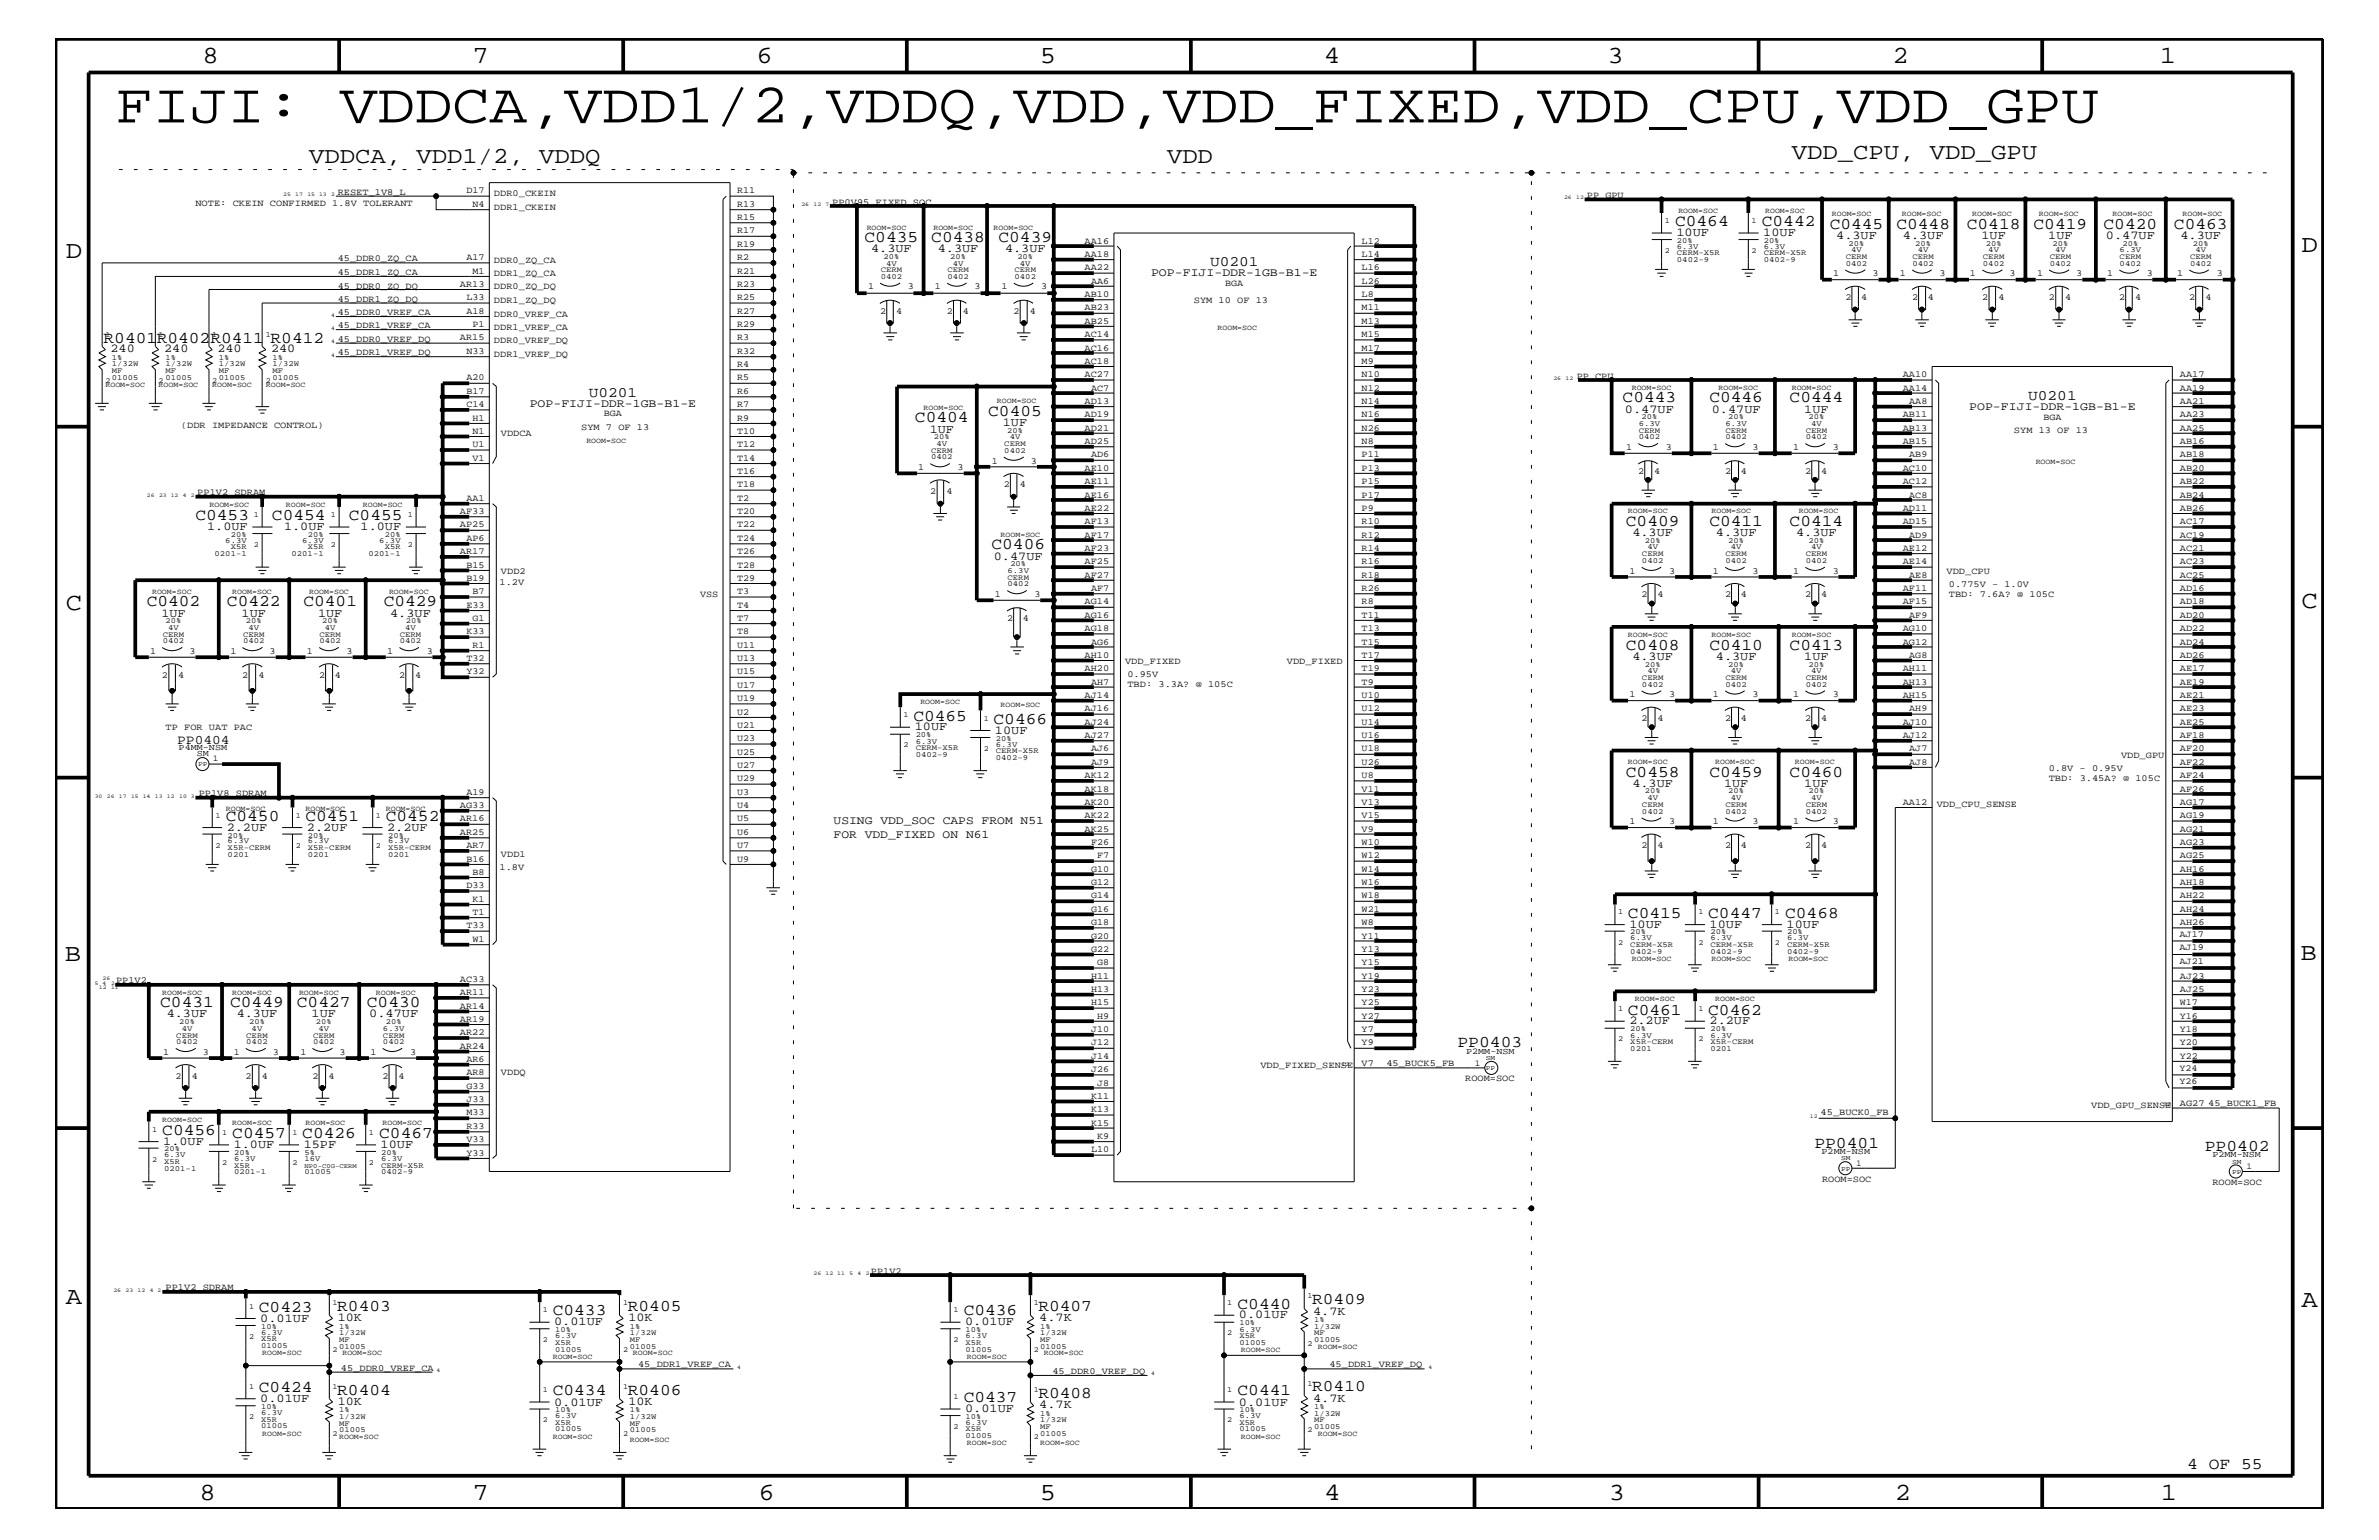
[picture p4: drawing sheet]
<svg xmlns="http://www.w3.org/2000/svg" width="432mm" height="279mm" viewBox="0 0 432 279" stroke-linecap="round" stroke-linejoin="round" font-family="sans-serif">
<defs><g id="words">
<text font-size="10.2" x="20.9" y="22.2">FIJI: VDDCA,VDD1/2,VDDQ,VDD,VDD_FIXED,VDD_CPU,VDD_GPU</text>
<g font-size="4.5">
<text x="36.7" y="11.5">8</text>
<text x="85.8" y="11.5">7</text>
<text x="137.3" y="11.5">6</text>
<text x="188.7" y="11.5">5</text>
<text x="240.3" y="11.5">4</text>
<text x="291.8" y="11.5">3</text>
<text x="343.5" y="11.5">2</text>
<text x="392" y="11.5">1</text>
<text x="11.9" y="46.8">D</text>
<text x="417.7" y="45.7">D</text>
<text x="11.9" y="110.6">C</text>
<text x="417.7" y="110.3">C</text>
<text x="11.8" y="174.3">B</text>
<text x="417.6" y="174.2">B</text>
<text x="11.9" y="236.7">A</text>
<text x="417.7" y="237.1">A</text>
<text x="36.2" y="272.1">8</text>
<text x="85.8" y="272.1">7</text>
<text x="137.7" y="272.1">6</text>
<text x="188.7" y="272.1">5</text>
<text x="240.4" y="272.1">4</text>
<text x="292" y="272.1">3</text>
<text x="343.9" y="272.1">2</text>
<text x="392.2" y="272.1">1</text>
</g>
<g font-size="4.1">
<text x="56.1" y="29.5">VDDCA, VDD1/2, VDDQ</text>
<text x="211.8" y="29.5">VDD</text>
<text x="325.2" y="28.9">VDD_CPU, VDD_GPU</text>
</g>
<g font-size="3">
<text x="304" y="41">C0464</text>
<text x="319.8" y="41">C0442</text>
<text x="332.1" y="41.5">C0445</text>
<text x="344.2" y="41.5">C0448</text>
<text x="357" y="41.5">C0418</text>
<text x="369.1" y="41.5">C0419</text>
<text x="381.8" y="41.5">C0420</text>
<text x="394.6" y="41.5">C0463</text>
<text x="156.9" y="44">C0435</text>
<text x="169" y="44">C0438</text>
<text x="181.2" y="44">C0439</text>
<text x="18.8" y="62.2">R0401</text>
<text x="28.4" y="62.2">R0402</text>
<text x="38.2" y="62.2">R0411</text>
<text x="49.1" y="62.2">R0412</text>
<text x="166.1" y="76.7">C0404</text>
<text x="179.4" y="75.5">C0405</text>
<text x="294.5" y="73">C0443</text>
<text x="310.3" y="73">C0446</text>
<text x="324.8" y="73">C0444</text>
<text x="35.5" y="94.3">C0453</text>
<text x="49.4" y="94.3">C0454</text>
<text x="63.3" y="94.3">C0455</text>
<text x="295.1" y="95.4">C0409</text>
<text x="310.3" y="95.4">C0411</text>
<text x="324.8" y="95.4">C0414</text>
<text x="180" y="99.7">C0406</text>
<text x="26.6" y="110">C0402</text>
<text x="41.2" y="110">C0422</text>
<text x="55.1" y="110">C0401</text>
<text x="69.6" y="110">C0429</text>
<text x="295.1" y="117.9">C0408</text>
<text x="310.3" y="117.9">C0410</text>
<text x="324.8" y="117.9">C0413</text>
<text x="165.8" y="130.8">C0465</text>
<text x="180.3" y="131.3">C0466</text>
<text x="295.1" y="140.9">C0458</text>
<text x="310.3" y="140.9">C0459</text>
<text x="324.8" y="140.9">C0460</text>
<text x="41" y="149">C0450</text>
<text x="55.5" y="149">C0451</text>
<text x="70" y="149">C0452</text>
<text x="295.5" y="166.5">C0415</text>
<text x="310" y="166.5">C0447</text>
<text x="324" y="166.5">C0468</text>
<text x="29.1" y="182.7">C0431</text>
<text x="41.8" y="182.7">C0449</text>
<text x="53.9" y="182.7">C0427</text>
<text x="66.6" y="182.7">C0430</text>
<text x="295.5" y="184.1">C0461</text>
<text x="310" y="184.1">C0462</text>
<text x="264.5" y="190">PP0403</text>
<text x="29.5" y="205.9">C0456</text>
<text x="42.2" y="206.5">C0457</text>
<text x="54.9" y="206.5">C0426</text>
<text x="68.8" y="206.5">C0467</text>
<text x="329.3" y="208.2">PP0401</text>
<text x="400.2" y="208.8">PP0402</text>
<text x="47" y="238">C0423</text>
<text x="61.2" y="237.9">R0403</text>
<text x="100.3" y="238.6">C0433</text>
<text x="114" y="237.9">R0405</text>
<text x="174.9" y="238.6">C0436</text>
<text x="188.5" y="237.9">R0407</text>
<text x="224.6" y="237.4">C0440</text>
<text x="238.2" y="236.7">R0409</text>
<text x="47" y="252.6">C0424</text>
<text x="61.2" y="253.1">R0404</text>
<text x="100.3" y="253.2">C0434</text>
<text x="114" y="253.1">R0406</text>
<text x="174.9" y="254.4">C0437</text>
<text x="188.5" y="253.7">R0408</text>
<text x="224.6" y="253.2">C0441</text>
<text x="238.2" y="252.4">R0410</text>
<text x="397" y="266.5">4 OF 55</text>
</g>
<g font-size="2.6">
<text x="219.6" y="48.3">U0201</text>
<text x="106.8" y="72">U0201</text>
<text x="368.1" y="72.6">U0201</text>
</g>
<text font-size="2.4" x="32.2" y="134.9">PP0404</text>
<g font-size="2.2">
<text x="158.1" y="45.7">4.3UF</text>
<text x="170.2" y="45.7">4.3UF</text>
<text x="182.4" y="45.7">4.3UF</text>
<text x="304.3" y="42.9">10UF</text>
<text x="320" y="42.9">10UF</text>
<text x="333.3" y="43.4">4.3UF</text>
<text x="345.4" y="43.4">4.3UF</text>
<text x="359.7" y="43.4">1UF</text>
<text x="371.8" y="43.4">1UF</text>
<text x="382.2" y="43.4">0.47UF</text>
<text x="395.8" y="43.4">4.3UF</text>
<text x="20.1" y="64">240</text>
<text x="29.8" y="64">240</text>
<text x="39.5" y="64">240</text>
<text x="49.2" y="64">240</text>
<text x="182" y="77.3">1UF</text>
<text x="294.9" y="74.9">0.47UF</text>
<text x="310.7" y="74.9">0.47UF</text>
<text x="327.5" y="74.9">1UF</text>
<text x="168.7" y="78.5">1UF</text>
<text x="37.6" y="96.2">1.0UF</text>
<text x="51.6" y="96.2">1.0UF</text>
<text x="65.4" y="96.2">1.0UF</text>
<text x="180.4" y="101.5">0.47UF</text>
<text x="296.3" y="97.3">4.3UF</text>
<text x="311.4" y="97.3">4.3UF</text>
<text x="326" y="97.3">4.3UF</text>
<text x="29.3" y="111.9">1UF</text>
<text x="43.9" y="111.9">1UF</text>
<text x="57.7" y="111.9">1UF</text>
<text x="70.8" y="111.9">4.3UF</text>
<text x="296.3" y="119.7">4.3UF</text>
<text x="311.4" y="119.7">4.3UF</text>
<text x="327.5" y="119.7">1UF</text>
<text x="166" y="132.5">10UF</text>
<text x="180.6" y="133.2">10UF</text>
<text x="296.3" y="142.8">4.3UF</text>
<text x="312.9" y="142.8">1UF</text>
<text x="327.5" y="142.8">1UF</text>
<text x="41.1" y="150.7">2.2UF</text>
<text x="55.7" y="150.7">2.2UF</text>
<text x="70.3" y="150.7">2.2UF</text>
<text x="295.7" y="168.3">10UF</text>
<text x="310.3" y="168.3">10UF</text>
<text x="324.3" y="168.3">10UF</text>
<text x="30.3" y="184.6">4.3UF</text>
<text x="43" y="184.6">4.3UF</text>
<text x="56.6" y="184.6">1UF</text>
<text x="67" y="184.6">0.47UF</text>
<text x="295.7" y="185.9">2.2UF</text>
<text x="310.3" y="185.9">2.2UF</text>
<text x="29.6" y="207.7">1.0UF</text>
<text x="42.4" y="208.3">1.0UF</text>
<text x="55.1" y="208.3">15PF</text>
<text x="69.1" y="208.3">10UF</text>
<text x="47.2" y="239.9">0.01UF</text>
<text x="61.3" y="239.7">10K</text>
<text x="114" y="239.7">10K</text>
<text x="188.6" y="239.7">4.7K</text>
<text x="224.9" y="239.2">0.01UF</text>
<text x="238.3" y="238.5">4.7K</text>
<text x="100.6" y="240.5">0.01UF</text>
<text x="175.2" y="240.5">0.01UF</text>
<text x="47.2" y="254.4">0.01UF</text>
<text x="61.3" y="254.9">10K</text>
<text x="100.6" y="255">0.01UF</text>
<text x="114" y="254.9">10K</text>
<text x="175.2" y="256.2">0.01UF</text>
<text x="188.6" y="255.5">4.7K</text>
<text x="224.9" y="255">0.01UF</text>
<text x="238.3" y="254.3">4.7K</text>
</g>
<g font-size="2.1">
<text x="208.9" y="50.2">POP-FIJI-DDR-1GB-B1-E</text>
<text x="96.1" y="73.8">POP-FIJI-DDR-1GB-B1-E</text>
<text x="357.4" y="74.4">POP-FIJI-DDR-1GB-B1-E</text>
<text x="151.3" y="149.5">USING VDD_SOC CAPS FROM N51</text>
<text x="151.3" y="152">FOR VDD_FIXED ON N61</text>
</g>
<g font-size="1.7">
<text x="61.3" y="35.3">RESET_1V8_L</text>
<text x="84.7" y="35.1">D17</text>
<text x="89.7" y="35.6">DDR0_CKEIN</text>
<text x="133.8" y="35.1">R11</text>
<text x="288" y="35.9">PP_GPU</text>
<text x="35.5" y="37.4">NOTE: CKEIN CONFIRMED 1.8V TOLERANT</text>
<text x="85.8" y="37.5">N4</text>
<text x="89.7" y="38">DDR1_CKEIN</text>
<text x="133.8" y="40">R15</text>
<text x="133.8" y="37.5">R13</text>
<text x="151" y="37.2">PP0V95_FIXED_SOC</text>
<text x="61.3" y="47.4">45_DDR0_ZQ_CA</text>
<text x="84.7" y="47.2">A17</text>
<text x="89.7" y="47.7">DDR0_ZQ_CA</text>
<text x="133.8" y="42.4">R17</text>
<text x="133.8" y="44.8">R19</text>
<text x="133.8" y="47.2">R2</text>
<text x="196.9" y="44.2">AA16</text>
<text x="196.9" y="46.6">AA18</text>
<text x="247.1" y="46.6">L14</text>
<text x="247.1" y="44.2">L12</text>
<text x="61.3" y="49.9">45_DDR1_ZQ_CA</text>
<text x="61.3" y="52.4">45_DDR0_ZQ_DQ</text>
<text x="83.5" y="52.1">AR13</text>
<text x="85.8" y="49.6">M1</text>
<text x="89.7" y="50.2">DDR1_ZQ_CA</text>
<text x="89.7" y="52.5">DDR0_ZQ_DQ</text>
<text x="133.8" y="49.6">R21</text>
<text x="133.8" y="52.1">R23</text>
<text x="157.6" y="52.5">1</text>
<text x="164.8" y="52.5">3</text>
<text x="169.7" y="52.5">1</text>
<text x="176.9" y="52.5">3</text>
<text x="181.8" y="52.5">1</text>
<text x="189" y="52.5">3</text>
<text x="196.9" y="49.1">AA22</text>
<text x="196.9" y="53.9">AB10</text>
<text x="198" y="51.5">AA6</text>
<text x="222.4" y="51.9">BGA</text>
<text x="247.1" y="53.9">L8</text>
<text x="247.1" y="51.5">L26</text>
<text x="247.1" y="49.1">L16</text>
<text x="332.7" y="50.2">1</text>
<text x="339.9" y="50.2">3</text>
<text x="344.8" y="50.2">1</text>
<text x="352" y="50.2">3</text>
<text x="357.5" y="50.2">1</text>
<text x="364.7" y="50.2">3</text>
<text x="369.7" y="50.2">1</text>
<text x="376.9" y="50.2">3</text>
<text x="382.4" y="50.2">1</text>
<text x="389.6" y="50.2">3</text>
<text x="395.1" y="50.2">1</text>
<text x="402.3" y="50.2">3</text>
<text x="61.3" y="54.7">45_DDR1_ZQ_DQ</text>
<text x="61.3" y="59.5">45_DDR1_VREF_CA</text>
<text x="61.3" y="57.2">45_DDR0_VREF_CA</text>
<text x="84.7" y="56.9">A18</text>
<text x="84.7" y="54.5">L33</text>
<text x="85.8" y="59.4">P1</text>
<text x="89.7" y="59.8">DDR1_VREF_CA</text>
<text x="89.7" y="55">DDR1_ZQ_DQ</text>
<text x="89.7" y="57.4">DDR0_VREF_CA</text>
<text x="133.8" y="56.9">R27</text>
<text x="133.8" y="59.4">R29</text>
<text x="133.8" y="54.5">R25</text>
<text x="159.8" y="56.9">2</text>
<text x="162.6" y="56.9">4</text>
<text x="171.9" y="56.9">2</text>
<text x="174.8" y="56.9">4</text>
<text x="184" y="56.9">2</text>
<text x="186.9" y="56.9">4</text>
<text x="196.9" y="56.3">AB23</text>
<text x="196.9" y="58.7">AB25</text>
<text x="216.7" y="55">SYM 10 OF 13</text>
<text x="247.1" y="58.7">M13</text>
<text x="247.1" y="56.3">M11</text>
<text x="334.9" y="54.5">2</text>
<text x="337.8" y="54.5">4</text>
<text x="347" y="54.5">2</text>
<text x="349.9" y="54.5">4</text>
<text x="359.7" y="54.5">2</text>
<text x="362.7" y="54.5">4</text>
<text x="371.9" y="54.5">2</text>
<text x="374.8" y="54.5">4</text>
<text x="384.6" y="54.5">2</text>
<text x="387.5" y="54.5">4</text>
<text x="397.3" y="54.5">2</text>
<text x="400.3" y="54.5">4</text>
<text x="61.3" y="62">45_DDR0_VREF_DQ</text>
<text x="61.3" y="64.5">45_DDR1_VREF_DQ</text>
<text x="83.5" y="61.8">AR15</text>
<text x="84.7" y="64.2">N33</text>
<text x="89.7" y="62.3">DDR0_VREF_DQ</text>
<text x="89.7" y="64.7">DDR1_VREF_DQ</text>
<text x="133.8" y="64.2">R32</text>
<text x="133.8" y="61.8">R3</text>
<text x="196.9" y="61.2">AC14</text>
<text x="196.9" y="63.6">AC16</text>
<text x="196.9" y="66">AC18</text>
<text x="247.1" y="66">M9</text>
<text x="247.1" y="63.6">M17</text>
<text x="247.1" y="61.2">M15</text>
<text x="84.7" y="71.5">B17</text>
<text x="84.7" y="69">A20</text>
<text x="133.8" y="66.7">R4</text>
<text x="133.8" y="69">R5</text>
<text x="133.8" y="71.5">R6</text>
<text x="196.9" y="68.4">AC27</text>
<text x="198" y="70.9">AC7</text>
<text x="247.1" y="70.9">N12</text>
<text x="247.1" y="68.4">N10</text>
<text x="286.2" y="68.7">PP_CPU</text>
<text x="345.4" y="68.4">AA10</text>
<text x="345.4" y="70.9">AA14</text>
<text x="395.6" y="68.4">AA17</text>
<text x="395.6" y="70.9">AA19</text>
<text x="32.9" y="77.7">(DDR IMPEDANCE CONTROL)</text>
<text x="84.7" y="73.9">C14</text>
<text x="85.8" y="76.3">H1</text>
<text x="109.6" y="75.6">BGA</text>
<text x="133.8" y="76.3">R9</text>
<text x="133.8" y="73.9">R7</text>
<text x="196.9" y="73.3">AD13</text>
<text x="196.9" y="75.7">AD19</text>
<text x="247.1" y="75.7">N16</text>
<text x="247.1" y="73.3">N14</text>
<text x="345.4" y="75.7">AB11</text>
<text x="346.5" y="73.3">AA8</text>
<text x="370.9" y="76.2">BGA</text>
<text x="395.6" y="75.7">AA23</text>
<text x="395.6" y="73.3">AA21</text>
<text x="85.8" y="83.6">V1</text>
<text x="85.8" y="78.8">N1</text>
<text x="85.8" y="81.1">U1</text>
<text x="90.9" y="79.2">VDDCA</text>
<text x="105.5" y="78">SYM 7 OF 13</text>
<text x="133.8" y="78.8">T10</text>
<text x="133.8" y="81.1">T12</text>
<text x="133.8" y="83.6">T14</text>
<text x="196.9" y="78.2">AD21</text>
<text x="196.9" y="80.5">AD25</text>
<text x="198" y="83">AD6</text>
<text x="247.1" y="83">P11</text>
<text x="247.1" y="80.5">N8</text>
<text x="247.1" y="78.2">N26</text>
<text x="295.1" y="81.6">1</text>
<text x="302.3" y="81.6">3</text>
<text x="310.9" y="81.6">1</text>
<text x="318.1" y="81.6">3</text>
<text x="325.5" y="81.6">1</text>
<text x="332.7" y="81.6">3</text>
<text x="345.4" y="80.5">AB15</text>
<text x="345.4" y="78.2">AB13</text>
<text x="346.5" y="83">AB9</text>
<text x="365.5" y="78.6">SYM 13 OF 13</text>
<text x="395.6" y="78.2">AA25</text>
<text x="395.6" y="83">AB18</text>
<text x="395.6" y="80.5">AB16</text>
<text x="35.8" y="89.9">PP1V2_SDRAM</text>
<text x="133.8" y="86">T16</text>
<text x="133.8" y="88.4">T18</text>
<text x="166.6" y="85.3">1</text>
<text x="168.8" y="89.7">2</text>
<text x="171.8" y="89.7">4</text>
<text x="173.8" y="85.3">3</text>
<text x="180" y="84.1">1</text>
<text x="182.2" y="88.4">2</text>
<text x="185.1" y="88.4">4</text>
<text x="187.1" y="84.1">3</text>
<text x="196.9" y="85.4">AE10</text>
<text x="196.9" y="87.8">AE11</text>
<text x="247.1" y="87.8">P15</text>
<text x="247.1" y="85.4">P13</text>
<text x="297.3" y="86">2</text>
<text x="300.2" y="86">4</text>
<text x="313.1" y="86">2</text>
<text x="316" y="86">4</text>
<text x="327.7" y="86">2</text>
<text x="330.5" y="86">4</text>
<text x="345.4" y="85.4">AC10</text>
<text x="345.4" y="87.8">AC12</text>
<text x="395.6" y="87.8">AB22</text>
<text x="395.6" y="85.4">AB20</text>
<text x="83.5" y="95.7">AP25</text>
<text x="83.5" y="93.3">AF33</text>
<text x="84.7" y="90.9">AA1</text>
<text x="133.8" y="90.9">T2</text>
<text x="133.8" y="93.3">T20</text>
<text x="133.8" y="95.7">T22</text>
<text x="196.9" y="92.7">AE22</text>
<text x="196.9" y="95.1">AF13</text>
<text x="196.9" y="90.3">AE16</text>
<text x="247.1" y="95.1">R10</text>
<text x="247.1" y="92.7">P9</text>
<text x="247.1" y="90.3">P17</text>
<text x="345.4" y="95.1">AD15</text>
<text x="345.4" y="92.7">AD11</text>
<text x="346.5" y="90.3">AC8</text>
<text x="395.6" y="95.1">AC17</text>
<text x="395.6" y="92.7">AB26</text>
<text x="395.6" y="90.3">AB24</text>
<text x="83.5" y="100.5">AR17</text>
<text x="84.7" y="98.2">AP6</text>
<text x="133.8" y="98.2">T24</text>
<text x="133.8" y="100.5">T26</text>
<text x="196.9" y="97.6">AF17</text>
<text x="196.9" y="99.9">AF23</text>
<text x="247.1" y="99.9">R14</text>
<text x="247.1" y="97.6">R12</text>
<text x="345.4" y="99.9">AE12</text>
<text x="346.5" y="97.6">AD9</text>
<text x="395.6" y="99.9">AC21</text>
<text x="395.6" y="97.6">AC19</text>
<text x="84.7" y="103">B15</text>
<text x="84.7" y="105.4">B19</text>
<text x="85.8" y="107.8">B7</text>
<text x="90.7" y="106.2">1.2V</text>
<text x="90.9" y="104.1">VDD2</text>
<text x="133.8" y="103">T28</text>
<text x="133.8" y="107.8">T3</text>
<text x="133.8" y="105.4">T29</text>
<text x="196.9" y="102.4">AF25</text>
<text x="196.9" y="104.8">AF27</text>
<text x="198" y="107.2">AF7</text>
<text x="247.1" y="107.2">R26</text>
<text x="247.1" y="104.8">R18</text>
<text x="247.1" y="102.4">R16</text>
<text x="295.7" y="104.1">1</text>
<text x="302.9" y="104.1">3</text>
<text x="310.9" y="104.1">1</text>
<text x="318.1" y="104.1">3</text>
<text x="325.5" y="104.1">1</text>
<text x="332.7" y="104.1">3</text>
<text x="345.4" y="102.4">AE14</text>
<text x="345.4" y="107.2">AF11</text>
<text x="346.5" y="104.8">AE8</text>
<text x="353.3" y="104.1">VDD_CPU</text>
<text x="353.7" y="106.5">0.775V - 1.0V</text>
<text x="395.6" y="107.2">AD16</text>
<text x="395.6" y="104.8">AC25</text>
<text x="395.6" y="102.4">AC23</text>
<text x="84.7" y="110.3">E33</text>
<text x="85.8" y="112.7">G1</text>
<text x="127.1" y="108.3">VSS</text>
<text x="133.8" y="110.3">T4</text>
<text x="133.8" y="112.7">T7</text>
<text x="180.6" y="108.3">1</text>
<text x="182.8" y="112.7">2</text>
<text x="185.7" y="112.7">4</text>
<text x="187.8" y="108.3">3</text>
<text x="196.9" y="109.7">AG14</text>
<text x="196.9" y="112">AG16</text>
<text x="247.1" y="112">T11</text>
<text x="247.1" y="109.7">R8</text>
<text x="297.9" y="108.4">2</text>
<text x="300.8" y="108.4">4</text>
<text x="313.1" y="108.4">2</text>
<text x="316" y="108.4">4</text>
<text x="327.7" y="108.4">2</text>
<text x="330.5" y="108.4">4</text>
<text x="345.4" y="109.7">AF15</text>
<text x="346.5" y="112">AF9</text>
<text x="353.7" y="108.3">TBD: 7.6A? @ 105C</text>
<text x="395.6" y="109.7">AD18</text>
<text x="395.6" y="112">AD20</text>
<text x="27.3" y="118.6">1</text>
<text x="34.4" y="118.6">3</text>
<text x="41.8" y="118.6">1</text>
<text x="48.9" y="118.6">3</text>
<text x="55.7" y="118.6">1</text>
<text x="62.9" y="118.6">3</text>
<text x="70.3" y="118.6">1</text>
<text x="77.5" y="118.6">3</text>
<text x="84.7" y="115.1">K33</text>
<text x="85.8" y="117.5">R1</text>
<text x="133.8" y="115.1">T8</text>
<text x="133.8" y="117.5">U11</text>
<text x="196.9" y="119.3">AH10</text>
<text x="196.9" y="114.5">AG18</text>
<text x="198" y="117">AG6</text>
<text x="247.1" y="119.3">T17</text>
<text x="247.1" y="117">T15</text>
<text x="247.1" y="114.5">T13</text>
<text x="345.4" y="117">AG12</text>
<text x="345.4" y="114.5">AG10</text>
<text x="346.5" y="119.3">AG8</text>
<text x="395.6" y="117">AD24</text>
<text x="395.6" y="114.5">AD22</text>
<text x="395.6" y="119.3">AD26</text>
<text x="29.4" y="123">2</text>
<text x="32.3" y="123">4</text>
<text x="43.9" y="123">2</text>
<text x="46.9" y="123">4</text>
<text x="57.9" y="123">2</text>
<text x="60.8" y="123">4</text>
<text x="72.5" y="123">2</text>
<text x="75.4" y="123">4</text>
<text x="84.7" y="122.4">Y32</text>
<text x="84.7" y="120">T32</text>
<text x="133.8" y="120">U13</text>
<text x="133.8" y="124.8">U17</text>
<text x="133.8" y="122.4">U15</text>
<text x="196.9" y="121.8">AH20</text>
<text x="198" y="124.2">AH7</text>
<text x="204.2" y="120.4">VDD_FIXED</text>
<text x="204.6" y="122.9">0.95V</text>
<text x="204.6" y="124.7">TBD: 3.3A? @ 105C</text>
<text x="233.6" y="120.4">VDD_FIXED</text>
<text x="247.1" y="124.2">T9</text>
<text x="247.1" y="121.8">T19</text>
<text x="345.4" y="124.2">AH13</text>
<text x="345.4" y="121.8">AH11</text>
<text x="395.6" y="121.8">AE17</text>
<text x="395.6" y="124.2">AE19</text>
<text x="133.8" y="127.2">U19</text>
<text x="133.8" y="129.7">U2</text>
<text x="196.9" y="126.6">AJ14</text>
<text x="196.9" y="129.1">AJ16</text>
<text x="196.9" y="131.5">AJ24</text>
<text x="247.1" y="131.5">U14</text>
<text x="247.1" y="129.1">U12</text>
<text x="247.1" y="126.6">U10</text>
<text x="295.7" y="126.5">1</text>
<text x="297.9" y="130.8">2</text>
<text x="300.8" y="130.8">4</text>
<text x="302.9" y="126.5">3</text>
<text x="310.9" y="126.5">1</text>
<text x="313.1" y="130.8">2</text>
<text x="316" y="130.8">4</text>
<text x="318.1" y="126.5">3</text>
<text x="325.5" y="126.5">1</text>
<text x="327.7" y="130.8">2</text>
<text x="330.5" y="130.8">4</text>
<text x="332.7" y="126.5">3</text>
<text x="345.4" y="131.5">AJ10</text>
<text x="345.4" y="126.6">AH15</text>
<text x="346.5" y="129.1">AH9</text>
<text x="395.6" y="126.6">AE21</text>
<text x="395.6" y="129.1">AE23</text>
<text x="395.6" y="131.5">AE25</text>
<text x="30.1" y="132.5">TP FOR UAT PAC</text>
<text x="133.8" y="132.1">U21</text>
<text x="133.8" y="134.5">U23</text>
<text x="133.8" y="136.9">U25</text>
<text x="196.9" y="133.9">AJ27</text>
<text x="198" y="136.3">AJ6</text>
<text x="247.1" y="136.3">U18</text>
<text x="247.1" y="133.9">U16</text>
<text x="345.4" y="133.9">AJ12</text>
<text x="346.5" y="136.3">AJ7</text>
<text x="385" y="137.4">VDD_GPU</text>
<text x="395.6" y="136.3">AF20</text>
<text x="395.6" y="133.9">AF18</text>
<text x="133.8" y="139.4">U27</text>
<text x="133.8" y="141.8">U29</text>
<text x="196.9" y="143.6">AK18</text>
<text x="196.9" y="141.2">AK12</text>
<text x="198" y="138.7">AJ9</text>
<text x="247.1" y="143.6">V11</text>
<text x="247.1" y="141.2">U8</text>
<text x="247.1" y="138.7">U26</text>
<text x="346.5" y="138.7">AJ8</text>
<text x="371.9" y="139.8">0.8V - 0.95V</text>
<text x="371.9" y="141.7">TBD: 3.45A? @ 105C</text>
<text x="395.6" y="143.6">AF26</text>
<text x="395.6" y="141.2">AF24</text>
<text x="395.6" y="138.7">AF22</text>
<text x="36.1" y="144.5">PP1V8_SDRAM</text>
<text x="83.5" y="146.7">AG33</text>
<text x="83.5" y="149">AR16</text>
<text x="84.7" y="144.2">A19</text>
<text x="133.8" y="144.2">U3</text>
<text x="133.8" y="146.7">U4</text>
<text x="133.8" y="149">U5</text>
<text x="196.9" y="146">AK20</text>
<text x="196.9" y="148.4">AK22</text>
<text x="247.1" y="148.4">V15</text>
<text x="247.1" y="146">V13</text>
<text x="295.7" y="149.5">1</text>
<text x="302.9" y="149.5">3</text>
<text x="310.9" y="149.5">1</text>
<text x="318.1" y="149.5">3</text>
<text x="325.5" y="149.5">1</text>
<text x="332.7" y="149.5">3</text>
<text x="345.4" y="146">AA12</text>
<text x="351.5" y="146.5">VDD_CPU_SENSE</text>
<text x="395.6" y="146">AG17</text>
<text x="395.6" y="148.4">AG19</text>
<text x="83.5" y="151.5">AR25</text>
<text x="84.7" y="153.9">AR7</text>
<text x="90.9" y="155.6">VDD1</text>
<text x="133.8" y="151.5">U6</text>
<text x="133.8" y="153.9">U7</text>
<text x="196.9" y="150.9">AK25</text>
<text x="198" y="153.3">F26</text>
<text x="199.1" y="155.7">F7</text>
<text x="247.1" y="150.9">V9</text>
<text x="247.1" y="153.3">W10</text>
<text x="247.1" y="155.7">W12</text>
<text x="297.9" y="153.9">2</text>
<text x="300.8" y="153.9">4</text>
<text x="313.1" y="153.9">2</text>
<text x="316" y="153.9">4</text>
<text x="327.7" y="153.9">2</text>
<text x="330.5" y="153.9">4</text>
<text x="395.6" y="155.7">AG25</text>
<text x="395.6" y="153.3">AG23</text>
<text x="395.6" y="150.9">AG21</text>
<text x="84.7" y="161.1">D33</text>
<text x="84.7" y="156.3">B16</text>
<text x="85.8" y="158.8">B8</text>
<text x="90.7" y="157.8">1.8V</text>
<text x="133.8" y="156.3">U9</text>
<text x="198" y="158.2">G10</text>
<text x="198" y="160.6">G12</text>
<text x="247.1" y="160.6">W16</text>
<text x="247.1" y="158.2">W14</text>
<text x="395.6" y="160.6">AH18</text>
<text x="395.6" y="158.2">AH16</text>
<text x="85.8" y="166.1">T1</text>
<text x="85.8" y="163.6">K1</text>
<text x="198" y="167.8">G18</text>
<text x="198" y="163">G14</text>
<text x="198" y="165.4">G16</text>
<text x="247.1" y="167.8">W8</text>
<text x="247.1" y="165.4">W21</text>
<text x="247.1" y="163">W18</text>
<text x="395.6" y="167.8">AH26</text>
<text x="395.6" y="165.4">AH24</text>
<text x="395.6" y="163">AH22</text>
<text x="84.7" y="168.4">T33</text>
<text x="85.8" y="170.9">W1</text>
<text x="198" y="172.7">G22</text>
<text x="198" y="170.3">G20</text>
<text x="247.1" y="172.7">Y13</text>
<text x="247.1" y="170.3">Y11</text>
<text x="395.6" y="172.4">AJ19</text>
<text x="395.6" y="170">AJ17</text>
<text x="21.1" y="178.4">PP1V2</text>
<text x="83.5" y="178.2">AC33</text>
<text x="198" y="179.9">H13</text>
<text x="198" y="177.6">H11</text>
<text x="199.1" y="175.1">G8</text>
<text x="247.1" y="175.1">Y15</text>
<text x="247.1" y="177.6">Y19</text>
<text x="247.1" y="179.9">Y23</text>
<text x="395.6" y="174.9">AJ21</text>
<text x="395.6" y="177.6">AJ23</text>
<text x="395.6" y="179.9">AJ25</text>
<text x="83.5" y="185.4">AR19</text>
<text x="83.5" y="183">AR14</text>
<text x="83.5" y="180.5">AR11</text>
<text x="198" y="182.4">H15</text>
<text x="199.1" y="184.9">H9</text>
<text x="247.1" y="184.9">Y27</text>
<text x="247.1" y="182.4">Y25</text>
<text x="395.6" y="182.4">W17</text>
<text x="395.6" y="184.9">Y16</text>
<text x="29.6" y="191.4">1</text>
<text x="36.8" y="191.4">3</text>
<text x="42.4" y="191.4">1</text>
<text x="49.5" y="191.4">3</text>
<text x="54.5" y="191.4">1</text>
<text x="61.6" y="191.4">3</text>
<text x="67.2" y="191.4">1</text>
<text x="74.4" y="191.4">3</text>
<text x="83.5" y="190.3">AR24</text>
<text x="83.5" y="187.8">AR22</text>
<text x="198" y="189.7">J12</text>
<text x="198" y="187.2">J10</text>
<text x="247.1" y="187.2">Y7</text>
<text x="247.1" y="189.7">Y9</text>
<text x="395.6" y="187.2">Y18</text>
<text x="395.6" y="189.7">Y20</text>
<text x="31.8" y="195.7">2</text>
<text x="34.8" y="195.7">4</text>
<text x="44.5" y="195.7">2</text>
<text x="47.5" y="195.7">4</text>
<text x="56.7" y="195.7">2</text>
<text x="59.6" y="195.7">4</text>
<text x="69.4" y="195.7">2</text>
<text x="72.3" y="195.7">4</text>
<text x="84.7" y="197.6">G33</text>
<text x="84.7" y="195.1">AR8</text>
<text x="84.7" y="192.7">AR6</text>
<text x="90.9" y="195">VDDQ</text>
<text x="198" y="194.5">J26</text>
<text x="198" y="192.1">J14</text>
<text x="199.1" y="197">J8</text>
<text x="228.8" y="193.7">VDD_FIXED_SENSE</text>
<text x="247.1" y="193.3">V7</text>
<text x="251.6" y="193.3">45_BUCK5_FB</text>
<text x="265.9" y="196.2">ROOM=SOC</text>
<text x="395.6" y="194.3">Y24</text>
<text x="395.6" y="196.7">Y26</text>
<text x="395.6" y="192.1">Y22</text>
<text x="84.7" y="202.4">M33</text>
<text x="84.7" y="200">J33</text>
<text x="198" y="199.3">K11</text>
<text x="198" y="201.8">K13</text>
<text x="330.5" y="202.4">45_BUCK0_FB</text>
<text x="379.6" y="201">VDD_GPU_SENSE</text>
<text x="395.6" y="200.6">AG27</text>
<text x="400.8" y="200.6">45_BUCK1_FB</text>
<text x="84.7" y="209.7">Y33</text>
<text x="84.7" y="207.2">V33</text>
<text x="84.7" y="204.8">R33</text>
<text x="198" y="209.1">L10</text>
<text x="198" y="204.2">K15</text>
<text x="199.1" y="206.6">K9</text>
<text x="330.7" y="214.4">ROOM=SOC</text>
<text x="401.6" y="215">ROOM=SOC</text>
<text x="158.1" y="231.1">PP1V2</text>
<text x="30.1" y="234.1">PP1V2_SDRAM</text>
<text x="61.9" y="248.7">45_DDR0_VREF_CA</text>
<text x="115.8" y="248.1">45_DDR1_VREF_CA</text>
<text x="191" y="249.3">45_DDR0_VREF_DQ</text>
<text x="241.3" y="248.1">45_DDR1_VREF_DQ</text>
</g>
<g font-size="1.6">
<text x="32.4" y="136.1">P4MM-NSM</text>
<text x="35.7" y="137.2">SM</text>
<text x="38.6" y="138.1">1</text>
<text x="266.1" y="191.2">P2MM-NSM</text>
<text x="267.7" y="193.3">1</text>
<text x="330.6" y="209.4">P2MM-NSM</text>
<text x="336.9" y="211.5">1</text>
<text x="401.6" y="210">P2MM-NSM</text>
<text x="407.8" y="212.1">1</text>
</g>
<g font-size="1.4">
<text x="157.3" y="41.7">ROOM=SOC</text>
<text x="169.4" y="41.7">ROOM=SOC</text>
<text x="180.3" y="41.7">ROOM=SOC</text>
<text x="302.2" y="40.4">1</text>
<text x="304.6" y="38.6">ROOM=SOC</text>
<text x="317.9" y="40.4">1</text>
<text x="320.4" y="38.6">ROOM=SOC</text>
<text x="332.5" y="39.2">ROOM=SOC</text>
<text x="345.2" y="39.2">ROOM=SOC</text>
<text x="358" y="39.2">ROOM=SOC</text>
<text x="370.1" y="39.2">ROOM=SOC</text>
<text x="383.5" y="39.2">ROOM=SOC</text>
<text x="396.2" y="39.2">ROOM=SOC</text>
<text x="160.4" y="47">20%</text>
<text x="172.5" y="47">20%</text>
<text x="184.7" y="47">20%</text>
<text x="302.2" y="45.9">2</text>
<text x="304.4" y="46.3">CERM-X5R</text>
<text x="304.4" y="47.6">0402-9</text>
<text x="304.4" y="45.2">6.3V</text>
<text x="304.4" y="44.1">20%</text>
<text x="317.9" y="45.9">2</text>
<text x="320.1" y="44.1">20%</text>
<text x="320.1" y="47.6">0402-9</text>
<text x="320.1" y="46.3">CERM-X5R</text>
<text x="320.1" y="45.2">6.3V</text>
<text x="335" y="47">CERM</text>
<text x="335.5" y="44.6">20%</text>
<text x="336" y="45.7">4V</text>
<text x="347.1" y="47">CERM</text>
<text x="347.6" y="44.6">20%</text>
<text x="348.1" y="45.7">4V</text>
<text x="359.9" y="47">CERM</text>
<text x="360.4" y="44.6">20%</text>
<text x="360.9" y="45.7">4V</text>
<text x="372" y="47">CERM</text>
<text x="372.5" y="44.6">20%</text>
<text x="373" y="45.7">4V</text>
<text x="384.7" y="47">CERM</text>
<text x="384.7" y="45.7">6.3V</text>
<text x="385.2" y="44.6">20%</text>
<text x="397.5" y="47">CERM</text>
<text x="398" y="44.6">20%</text>
<text x="398.5" y="45.7">4V</text>
<text x="159.9" y="50.7">0402</text>
<text x="159.9" y="49.4">CERM</text>
<text x="160.8" y="48.2">4V</text>
<text x="172" y="49.4">CERM</text>
<text x="172" y="50.7">0402</text>
<text x="172.9" y="48.2">4V</text>
<text x="184.1" y="50.7">0402</text>
<text x="184.1" y="49.4">CERM</text>
<text x="185.1" y="48.2">4V</text>
<text x="335" y="48.2">0402</text>
<text x="347.1" y="48.2">0402</text>
<text x="359.9" y="48.2">0402</text>
<text x="372" y="48.2">0402</text>
<text x="384.7" y="48.2">0402</text>
<text x="397.5" y="48.2">0402</text>
<text x="221" y="59.8">ROOM=SOC</text>
<text x="19.1" y="61.1">1</text>
<text x="20.3" y="65.3">1%</text>
<text x="28.8" y="61.1">1</text>
<text x="30.1" y="65.3">1%</text>
<text x="38.5" y="61.1">1</text>
<text x="39.7" y="65.3">1%</text>
<text x="48.3" y="61.1">1</text>
<text x="49.4" y="65.3">1%</text>
<text x="19.1" y="69.5">2</text>
<text x="19.1" y="70.1">ROOM=SOC</text>
<text x="20.3" y="67.7">MF</text>
<text x="20.3" y="68.9">01005</text>
<text x="20.3" y="66.5">1/32W</text>
<text x="28.8" y="69.5">2</text>
<text x="28.8" y="70.1">ROOM=SOC</text>
<text x="30.1" y="67.7">MF</text>
<text x="30.1" y="66.5">1/32W</text>
<text x="30.1" y="68.9">01005</text>
<text x="38.5" y="69.5">2</text>
<text x="38.5" y="70.1">ROOM=SOC</text>
<text x="39.7" y="67.7">MF</text>
<text x="39.7" y="68.9">01005</text>
<text x="39.7" y="66.5">1/32W</text>
<text x="48.3" y="69.5">2</text>
<text x="48.3" y="70.1">ROOM=SOC</text>
<text x="49.4" y="67.7">MF</text>
<text x="49.4" y="66.5">1/32W</text>
<text x="49.4" y="68.9">01005</text>
<text x="296.2" y="70.7">ROOM=SOC</text>
<text x="311.9" y="70.7">ROOM=SOC</text>
<text x="325.2" y="70.7">ROOM=SOC</text>
<text x="167.6" y="74.4">ROOM=SOC</text>
<text x="180.9" y="73.2">ROOM=SOC</text>
<text x="297.4" y="77.3">6.3V</text>
<text x="297.9" y="76.1">20%</text>
<text x="313.2" y="77.3">6.3V</text>
<text x="313.7" y="76.1">20%</text>
<text x="328.3" y="76.1">20%</text>
<text x="328.7" y="77.3">4V</text>
<text x="106.4" y="80.5">ROOM=SOC</text>
<text x="169" y="83.3">0402</text>
<text x="169" y="82.2">CERM</text>
<text x="169.5" y="79.7">20%</text>
<text x="170" y="80.9">4V</text>
<text x="182.3" y="80.9">CERM</text>
<text x="182.3" y="82.2">0402</text>
<text x="182.8" y="78.5">20%</text>
<text x="183.3" y="79.7">4V</text>
<text x="297.4" y="79.7">0402</text>
<text x="297.4" y="78.5">CERM</text>
<text x="313.2" y="79.7">0402</text>
<text x="313.2" y="78.5">CERM</text>
<text x="327.7" y="78.5">CERM</text>
<text x="327.7" y="79.7">0402</text>
<text x="369.5" y="84.1">ROOM=SOC</text>
<text x="38" y="92">ROOM=SOC</text>
<text x="46.1" y="93.8">1</text>
<text x="51.9" y="92">ROOM=SOC</text>
<text x="60" y="93.8">1</text>
<text x="65.9" y="92">ROOM=SOC</text>
<text x="74" y="93.8">1</text>
<text x="295.5" y="93.2">ROOM=SOC</text>
<text x="310.6" y="93.2">ROOM=SOC</text>
<text x="326.5" y="93.2">ROOM=SOC</text>
<text x="38.9" y="101">0201-1</text>
<text x="40.9" y="98.5">6.3V</text>
<text x="41.9" y="99.7">X5R</text>
<text x="41.9" y="97.4">20%</text>
<text x="46.1" y="99.3">2</text>
<text x="52.9" y="101">0201-1</text>
<text x="54.9" y="98.5">6.3V</text>
<text x="55.9" y="99.7">X5R</text>
<text x="55.9" y="97.4">20%</text>
<text x="60" y="99.3">2</text>
<text x="66.9" y="101">0201-1</text>
<text x="68.8" y="98.5">6.3V</text>
<text x="69.8" y="99.7">X5R</text>
<text x="69.8" y="97.4">20%</text>
<text x="74" y="99.3">2</text>
<text x="181.6" y="97.4">ROOM=SOC</text>
<text x="298" y="101">CERM</text>
<text x="298.5" y="98.5">20%</text>
<text x="299" y="99.7">4V</text>
<text x="313.2" y="101">CERM</text>
<text x="313.7" y="98.5">20%</text>
<text x="314.2" y="99.7">4V</text>
<text x="327.7" y="101">CERM</text>
<text x="328.3" y="98.5">20%</text>
<text x="328.7" y="99.7">4V</text>
<text x="27.6" y="107.7">ROOM=SOC</text>
<text x="42.2" y="107.7">ROOM=SOC</text>
<text x="56.1" y="107.7">ROOM=SOC</text>
<text x="70.6" y="107.7">ROOM=SOC</text>
<text x="182.9" y="106.4">0402</text>
<text x="182.9" y="105.2">CERM</text>
<text x="182.9" y="104">6.3V</text>
<text x="183.4" y="102.7">20%</text>
<text x="298" y="102.1">0402</text>
<text x="313.2" y="102.1">0402</text>
<text x="327.7" y="102.1">0402</text>
<text x="30.1" y="113.1">20%</text>
<text x="44.6" y="113.1">20%</text>
<text x="58.5" y="113.1">20%</text>
<text x="73.7" y="113.1">20%</text>
<text x="29.5" y="115.5">CERM</text>
<text x="29.5" y="116.7">0402</text>
<text x="30.5" y="114.2">4V</text>
<text x="44.1" y="116.7">0402</text>
<text x="44.1" y="115.5">CERM</text>
<text x="45.1" y="114.2">4V</text>
<text x="58" y="115.5">CERM</text>
<text x="58" y="116.7">0402</text>
<text x="59" y="114.2">4V</text>
<text x="72.6" y="115.5">CERM</text>
<text x="72.6" y="116.7">0402</text>
<text x="73.5" y="114.2">4V</text>
<text x="295.5" y="115.6">ROOM=SOC</text>
<text x="310.6" y="115.6">ROOM=SOC</text>
<text x="325.2" y="115.6">ROOM=SOC</text>
<text x="298" y="123.4">CERM</text>
<text x="298" y="124.6">0402</text>
<text x="298.5" y="120.9">20%</text>
<text x="299" y="122.1">4V</text>
<text x="313.2" y="123.4">CERM</text>
<text x="313.2" y="124.6">0402</text>
<text x="313.7" y="120.9">20%</text>
<text x="314.2" y="122.1">4V</text>
<text x="327.7" y="124.6">0402</text>
<text x="327.7" y="123.4">CERM</text>
<text x="328.3" y="120.9">20%</text>
<text x="328.7" y="122.1">4V</text>
<text x="164" y="130.2">1</text>
<text x="167" y="127.7">ROOM=SOC</text>
<text x="178.6" y="130.8">1</text>
<text x="181.6" y="128.3">ROOM=SOC</text>
<text x="164" y="135.6">2</text>
<text x="166.2" y="133.8">20%</text>
<text x="166.2" y="137.3">0402-9</text>
<text x="166.2" y="136.1">CERM-X5R</text>
<text x="166.2" y="134.9">6.3V</text>
<text x="178.6" y="136.2">2</text>
<text x="180.8" y="137.9">0402-9</text>
<text x="180.8" y="136.7">CERM-X5R</text>
<text x="180.8" y="135.5">6.3V</text>
<text x="180.8" y="134.4">20%</text>
<text x="295.5" y="138.6">ROOM=SOC</text>
<text x="298.5" y="144">20%</text>
<text x="311.3" y="138.6">ROOM=SOC</text>
<text x="313.7" y="144">20%</text>
<text x="325.8" y="138.6">ROOM=SOC</text>
<text x="328.3" y="144">20%</text>
<text x="39.1" y="148.4">1</text>
<text x="41" y="147.1">ROOM=SOC</text>
<text x="53.7" y="148.4">1</text>
<text x="55.5" y="147.1">ROOM=SOC</text>
<text x="68.2" y="148.4">1</text>
<text x="70" y="147.1">ROOM=SOC</text>
<text x="298" y="147.6">0402</text>
<text x="298" y="146.4">CERM</text>
<text x="299" y="145.1">4V</text>
<text x="313.2" y="147.6">0402</text>
<text x="313.2" y="146.4">CERM</text>
<text x="314.2" y="145.1">4V</text>
<text x="327.7" y="146.4">CERM</text>
<text x="327.7" y="147.6">0402</text>
<text x="328.7" y="145.1">4V</text>
<text x="39.1" y="153.8">2</text>
<text x="41.3" y="152">20%</text>
<text x="41.3" y="154.3">X5R-CERM</text>
<text x="41.3" y="155.5">0201</text>
<text x="41.3" y="153">6.3V</text>
<text x="53.7" y="153.8">2</text>
<text x="55.9" y="154.3">X5R-CERM</text>
<text x="55.9" y="155.5">0201</text>
<text x="55.9" y="153">6.3V</text>
<text x="55.9" y="152">20%</text>
<text x="68.2" y="153.8">2</text>
<text x="70.4" y="152">20%</text>
<text x="70.4" y="154.3">X5R-CERM</text>
<text x="70.4" y="155.5">0201</text>
<text x="70.4" y="153">6.3V</text>
<text x="293.7" y="165.9">1</text>
<text x="308.3" y="165.9">1</text>
<text x="322.2" y="165.9">1</text>
<text x="293.7" y="171.4">2</text>
<text x="295.9" y="171.8">CERM-X5R</text>
<text x="295.9" y="173.1">0402-9</text>
<text x="295.9" y="170.6">6.3V</text>
<text x="295.9" y="169.5">20%</text>
<text x="308.3" y="171.4">2</text>
<text x="310.5" y="169.5">20%</text>
<text x="310.5" y="173.1">0402-9</text>
<text x="310.5" y="171.8">CERM-X5R</text>
<text x="310.5" y="170.6">6.3V</text>
<text x="322.2" y="171.4">2</text>
<text x="324.4" y="171.8">CERM-X5R</text>
<text x="324.4" y="173.1">0402-9</text>
<text x="324.4" y="170.6">6.3V</text>
<text x="324.4" y="169.5">20%</text>
<text x="296.2" y="174.4">ROOM=SOC</text>
<text x="310.6" y="174.4">ROOM=SOC</text>
<text x="324.6" y="174.4">ROOM=SOC</text>
<text x="29.5" y="180.5">ROOM=SOC</text>
<text x="32.5" y="185.8">20%</text>
<text x="42.2" y="180.5">ROOM=SOC</text>
<text x="45.2" y="185.8">20%</text>
<text x="54.3" y="180.5">ROOM=SOC</text>
<text x="57.3" y="185.8">20%</text>
<text x="68.2" y="180.5">ROOM=SOC</text>
<text x="70" y="185.8">20%</text>
<text x="293.7" y="183.5">1</text>
<text x="296.8" y="181.6">ROOM=SOC</text>
<text x="308.3" y="183.5">1</text>
<text x="311.3" y="181.6">ROOM=SOC</text>
<text x="32" y="188.2">CERM</text>
<text x="32" y="189.4">0402</text>
<text x="33" y="187">4V</text>
<text x="44.7" y="189.4">0402</text>
<text x="44.7" y="188.2">CERM</text>
<text x="45.7" y="187">4V</text>
<text x="56.8" y="189.4">0402</text>
<text x="56.8" y="188.2">CERM</text>
<text x="57.8" y="187">4V</text>
<text x="69.5" y="189.4">0402</text>
<text x="69.5" y="188.2">CERM</text>
<text x="69.5" y="187">6.3V</text>
<text x="293.7" y="188.9">2</text>
<text x="295.9" y="189.4">X5R-CERM</text>
<text x="295.9" y="190.6">0201</text>
<text x="295.9" y="188.2">6.3V</text>
<text x="295.9" y="187.1">20%</text>
<text x="308.3" y="188.9">2</text>
<text x="310.5" y="187.1">20%</text>
<text x="310.5" y="189.4">X5R-CERM</text>
<text x="310.5" y="190.6">0201</text>
<text x="310.5" y="188.2">6.3V</text>
<text x="29.5" y="203.5">ROOM=SOC</text>
<text x="27.6" y="205.3">1</text>
<text x="29.8" y="208.9">20%</text>
<text x="40.3" y="205.9">1</text>
<text x="42.2" y="204.1">ROOM=SOC</text>
<text x="42.5" y="209.6">20%</text>
<text x="53.1" y="205.9">1</text>
<text x="55.3" y="209.6">5%</text>
<text x="55.5" y="204.1">ROOM=SOC</text>
<text x="67" y="205.9">1</text>
<text x="69.2" y="209.6">20%</text>
<text x="69.4" y="204.1">ROOM=SOC</text>
<text x="27.6" y="210.8">2</text>
<text x="29.8" y="210">6.3V</text>
<text x="29.8" y="212.5">0201-1</text>
<text x="29.8" y="211.3">X5R</text>
<text x="40.3" y="211.4">2</text>
<text x="42.5" y="211.9">X5R</text>
<text x="42.5" y="210.7">6.3V</text>
<text x="42.5" y="213">0201-1</text>
<text x="53.1" y="211.4">2</text>
<text x="55.3" y="210.7">16V</text>
<text x="55.3" y="213">01005</text>
<text x="67" y="211.4">2</text>
<text x="69.2" y="211.9">CERM-X5R</text>
<text x="69.2" y="213">0402-9</text>
<text x="69.2" y="210.7">6.3V</text>
<text x="45.2" y="237.4">1</text>
<text x="60.4" y="236.8">1</text>
<text x="98.6" y="238">1</text>
<text x="113.1" y="236.8">1</text>
<text x="173.1" y="238">1</text>
<text x="187.6" y="236.8">1</text>
<text x="222.8" y="236.8">1</text>
<text x="237.3" y="235.6">1</text>
<text x="238.5" y="239.9">1%</text>
<text x="45.2" y="242.9">2</text>
<text x="47.4" y="244.5">01005</text>
<text x="47.4" y="242.2">6.3V</text>
<text x="47.4" y="241.1">10%</text>
<text x="47.4" y="243.4">X5R</text>
<text x="47.6" y="245.9">ROOM=SOC</text>
<text x="60.4" y="245.3">2</text>
<text x="61.6" y="243.5">MF</text>
<text x="61.6" y="241.1">1%</text>
<text x="61.6" y="242.3">1/32W</text>
<text x="61.6" y="244.7">01005</text>
<text x="62.1" y="245.9">ROOM=SOC</text>
<text x="98.6" y="243.5">2</text>
<text x="100.8" y="245.2">01005</text>
<text x="100.8" y="242.8">6.3V</text>
<text x="100.8" y="241.7">10%</text>
<text x="100.8" y="244">X5R</text>
<text x="113.1" y="245.3">2</text>
<text x="114.3" y="243.5">MF</text>
<text x="114.3" y="241.1">1%</text>
<text x="114.3" y="244.7">01005</text>
<text x="114.3" y="242.3">1/32W</text>
<text x="114.9" y="245.9">ROOM=SOC</text>
<text x="173.1" y="243.5">2</text>
<text x="175.3" y="241.7">10%</text>
<text x="175.3" y="244">X5R</text>
<text x="175.3" y="245.2">01005</text>
<text x="175.3" y="242.8">6.3V</text>
<text x="187.6" y="245.3">2</text>
<text x="188.8" y="241.1">1%</text>
<text x="188.8" y="243.5">MF</text>
<text x="188.8" y="242.3">1/32W</text>
<text x="188.8" y="244.7">01005</text>
<text x="189.5" y="245.9">ROOM=SOC</text>
<text x="222.8" y="242.3">2</text>
<text x="225" y="244">01005</text>
<text x="225" y="241.6">6.3V</text>
<text x="225" y="240.5">10%</text>
<text x="225" y="242.8">X5R</text>
<text x="225.2" y="245.3">ROOM=SOC</text>
<text x="237.3" y="244.1">2</text>
<text x="238.5" y="242.3">MF</text>
<text x="238.5" y="241.1">1/32W</text>
<text x="238.5" y="243.5">01005</text>
<text x="239.2" y="244.7">ROOM=SOC</text>
<text x="45.2" y="252">1</text>
<text x="60.4" y="252">1</text>
<text x="100.3" y="246.5">ROOM=SOC</text>
<text x="113.1" y="252">1</text>
<text x="175.5" y="246.5">ROOM=SOC</text>
<text x="237.3" y="251.4">1</text>
<text x="45.2" y="257.4">2</text>
<text x="47.4" y="256.7">6.3V</text>
<text x="47.4" y="255.6">10%</text>
<text x="47.4" y="257.9">X5R</text>
<text x="61.6" y="256.2">1%</text>
<text x="61.6" y="257.4">1/32W</text>
<text x="98.6" y="252.6">1</text>
<text x="100.8" y="257.3">6.3V</text>
<text x="100.8" y="256.2">10%</text>
<text x="114.3" y="256.2">1%</text>
<text x="114.3" y="257.4">1/32W</text>
<text x="173.1" y="253.8">1</text>
<text x="175.3" y="257.4">10%</text>
<text x="187.6" y="252.6">1</text>
<text x="188.8" y="256.8">1%</text>
<text x="222.8" y="252.6">1</text>
<text x="225" y="257.3">6.3V</text>
<text x="225" y="256.2">10%</text>
<text x="238.5" y="255.6">1%</text>
<text x="238.5" y="256.8">1/32W</text>
<text x="47.4" y="259.1">01005</text>
<text x="47.6" y="260.5">ROOM=SOC</text>
<text x="60.4" y="260.5">2</text>
<text x="61.6" y="258.7">MF</text>
<text x="61.6" y="261.1">ROOM=SOC</text>
<text x="61.6" y="259.9">01005</text>
<text x="98.6" y="258">2</text>
<text x="100.3" y="261.1">ROOM=SOC</text>
<text x="100.8" y="259.7">01005</text>
<text x="100.8" y="258.5">X5R</text>
<text x="113.1" y="260.5">2</text>
<text x="114.3" y="258.7">MF</text>
<text x="114.3" y="259.9">01005</text>
<text x="114.3" y="261.6">ROOM=SOC</text>
<text x="173.1" y="259.3">2</text>
<text x="175.3" y="259.7">X5R</text>
<text x="175.3" y="261">01005</text>
<text x="175.3" y="258.5">6.3V</text>
<text x="175.5" y="262.2">ROOM=SOC</text>
<text x="187.6" y="261.1">2</text>
<text x="188.8" y="259.3">MF</text>
<text x="188.8" y="260.5">01005</text>
<text x="188.8" y="258">1/32W</text>
<text x="188.8" y="262.2">ROOM=SOC</text>
<text x="222.8" y="258">2</text>
<text x="225" y="259.7">01005</text>
<text x="225" y="258.5">X5R</text>
<text x="225.2" y="261.1">ROOM=SOC</text>
<text x="237.3" y="259.9">2</text>
<text x="238.5" y="258">MF</text>
<text x="238.5" y="259.3">01005</text>
<text x="239.2" y="260.5">ROOM=SOC</text>
</g>
<g font-size="1.3">
<text x="36" y="139">PP</text>
<text x="269.7" y="194.2">PP</text>
<text x="269.7" y="192.3">SM</text>
<text x="334.2" y="212.4">PP</text>
<text x="334.2" y="210.5">SM</text>
<text x="405.1" y="213">PP</text>
<text x="405.1" y="211.1">SM</text>
</g>
<text font-size="1.2" x="55.3" y="211.9">NP0-C0G-CERM</text>
<g font-size="1">
<text x="51.4" y="35.6">25</text>
<text x="53.6" y="35.6">17</text>
<text x="55.8" y="35.6">15 13</text>
<text x="60.1" y="35.6">2</text>
<text x="145.5" y="37.4">26</text>
<text x="147.7" y="37.4">12</text>
<text x="149.9" y="37.4">7</text>
<text x="283.9" y="36.2">26</text>
<text x="286.1" y="36.2">12</text>
<text x="60.1" y="59.8">4</text>
<text x="60.1" y="57.4">4</text>
<text x="60.1" y="62.3">4</text>
<text x="60.1" y="64.7">4</text>
<text x="281.9" y="68.9">26</text>
<text x="284.1" y="68.9">12</text>
<text x="26.7" y="90.1">26</text>
<text x="28.9" y="90.1">23 12</text>
<text x="33.2" y="90.1">4</text>
<text x="34.6" y="90.1">2</text>
<text x="17.2" y="144.7">30</text>
<text x="19.4" y="144.7">26</text>
<text x="21.6" y="144.7">17</text>
<text x="23.8" y="144.7">15 14</text>
<text x="28.1" y="144.7">13</text>
<text x="30.3" y="144.7">12</text>
<text x="32.5" y="144.7">10 3</text>
<text x="17.2" y="178.7">5</text>
<text x="17.9" y="179.5">12</text>
<text x="18.6" y="178.7">4</text>
<text x="18.6" y="177.7">26</text>
<text x="20.2" y="178.7">2</text>
<text x="20.2" y="179.5">11</text>
<text x="243.5" y="193.3">12</text>
<text x="328.5" y="202.9">12</text>
<text x="392.7" y="200.6">12</text>
<text x="147.7" y="231.3">26</text>
<text x="149.9" y="231.3">12 11</text>
<text x="154.2" y="231.3">5</text>
<text x="155.6" y="231.3">4</text>
<text x="157.1" y="231.3">2</text>
<text x="20.6" y="234.4">26</text>
<text x="22.8" y="234.4">23</text>
<text x="25" y="234.4">12</text>
<text x="27.2" y="234.4">4</text>
<text x="28.6" y="234.4">2</text>
<text x="79.2" y="248.9">4</text>
<text x="133.8" y="248.4">4</text>
<text x="209" y="249.5">4</text>
<text x="259.2" y="248.4">4</text>
</g>
</g></defs>
<g fill="none" stroke="#000" stroke-width=".18">
<path d="M61 35.6h27.8M79.2 35.6v2.4h9.6M88.8 33.1h43.7v179.4h-43.7zM131.8 35.6l-.6 .6v120l.6 .6M132.5 35.6h7.9v2.4h-7.9M140.4 38v2.4M301.6 38.6v3.7M317.3 38.6v3.7M61 57.4h27.8M61 59.8h27.8M88.8 50.2h-60.6v12.7l.6 .5-1.2 .6 1.2 .7-1.2 .6 1.2 .6-1.2 .6 .6 .6v6.1M88.8 55h-41.2v7.9l.7 .5-1.3 .6 1.3 .7-1.3 .6 1.3 .6-1.3 .6 .6 .6v6.7"/>
<path d="M88.8 52.5h-50.9v10.4l.6 .5-1.2 .6 1.2 .7-1.2 .6 1.2 .6-1.2 .6 .6 .6v6.1M88.8 47.7h-70.3v15.2l.6 .5-1.2 .6 1.2 .7-1.2 .6 1.2 .6-1.2 .6 .6 .6v6.1M132.5 55h7.9v2.4h-7.9M132.5 50.2h7.9v2.3h-7.9M132.5 45.3h7.9v2.4h-7.9M132.5 40.4h7.9v2.5h-7.9M132.5 59.8h7.9M140.4 42.9v2.4M140.4 47.7v2.5M140.4 52.5v2.5M140.4 57.4v36.4M157.3 53.2h8.5"/>
<path d="M161 54.5v4.1h.5v1.8M162.1 54.5v4.1h-.6M163.3 55a3.1 3.1 0 0 0-3.6 .1M163.4 51.3a3.1 3.1 0 0 1-3.6 .1M169.4 53.2h8.6M173.1 54.5v4.1h.6v1.8M174.3 54.5v4.1h-.6M175.4 55a2.96 2.96 0 0 0-3.5 .1M175.4 51.3a2.96 2.96 0 0 1-3.5 .1M181.6 53.2h8.5M185.2 54.5v4.1h.6v1.8M186.4 54.5v4.1h-.6"/>
<path d="M187.5 55a2.96 2.96 0 0 0-3.5 .1M187.5 51.3a2.96 2.96 0 0 1-3.5 .1M198.5 59.2h3.7M198.5 49.6h3.7M198.5 47.1h3.7M198.5 44.6h3.7M198.5 54.4h3.7M198.5 51.9h3.7M198.5 56.8h3.7M202.2 42.3h43.6v172.1h-43.6zM202.8 44.6l.6 .7v163.6l-.6 .7M245.2 44.6l-.6 .7v143.6l.6 1.3"/>
<path d="M245.8 59.2h3.6M245.8 49.6h3.6M245.8 47.1h3.6M245.8 44.6h3.6M245.8 54.4h3.6M245.8 51.9h3.6M245.8 56.8h3.6M299.8 43.5h3.6M299.8 42.3h3.6M300.4 48.9h2.4M300.8 49.6h1.5M301.2 50.2h.7"/>
<path d="M301.6 43.5v5.4M315.6 43.5h3.6M315.6 42.3h3.6M316.1 48.9h2.4M316.7 49.6h1.4M317 50.2h.7M317.3 43.5v5.4M332.5 50.7h8.5M335.5 58h2.5M336 58.6h1.5M336.1 52.1v4.1h.6v1.8M336.4 59.2h.7"/>
<path d="M337.3 52.1v4.1h-.6M338.5 52.5a3 3 0 0 0-3.6 0M338.6 48.9a3 3 0 0 1-3.7 .1M344.6 50.7h8.5M347.6 58h2.5M348.1 58.6h1.5M348.2 52.1v4.1h.6M348.5 59.2h.8M349.5 52.1v4.1h-.7v1.8M350.6 52.5a2.9 2.9 0 0 0-3.6 0M350.6 48.9a2.9 2.9 0 0 1-3.5 .1M357.4 50.7h8.4"/>
<path d="M360.3 58h2.5M360.8 58.6h1.5M361 52.1v4.1h.6v1.8M361.2 59.2h.8M362.2 52.1v4.1h-.6M363.4 52.5a3 3 0 0 0-3.6 0M363.4 48.9a3 3 0 0 1-3.6 .1M369.5 50.7h8.5M372.5 58h2.4M373 58.6h1.5M373.1 52.1v4.1h.6M373.4 59.2h.7"/>
<path d="M374.3 52.1v4.1h-.6v1.8M375.5 52.5a3 3 0 0 0-3.6 0M375.6 48.9a3 3 0 0 1-3.7 .1M382.2 50.7h8.5M385.2 58h2.5M385.7 58.6h1.5M385.8 52.1v4.1h.6M386.1 59.2h.7M387 52.1v4.1h-.6v1.8M388.2 52.5a2.9 2.9 0 0 0-3.6 0M388.2 48.9a2.9 2.9 0 0 1-3.5 .1M395 50.7h8.4"/>
<path d="M397.9 58h2.5M398.4 58.6h1.5M398.5 52.1v4.1h.7v1.8M398.8 59.2h.7M399.8 52.1v4.1h-.6M400.9 52.5a2.9 2.9 0 0 0-3.6 0M400.9 48.9a2.9 2.9 0 0 1-3.5 .1M17.3 73.2h2.4M17.8 73.8h1.4M18.1 74.4h.8M27 73.2h2.5M27.5 73.8h1.5"/>
<path d="M27.9 74.4h.7M36.7 73.2h2.4M37.2 73.8h1.4M37.6 74.4h.7M46.4 73.8h2.5M46.9 74.4h1.4M47.2 75h.8M61 62.3h27.8M61 64.7h27.8M85.2 74.4h3.6M85.2 69.5h3.6M85.2 72h3.6"/>
<path d="M85.2 76.8h3.6M85.2 79.2h3.6M89.4 69.5l.7 .6v12.7l-.7 1.3M132.5 74.4h7.9M132.5 62.3h7.9M132.5 69.5h7.9M132.5 67.1h7.9M132.5 64.7h7.9M132.5 72h7.9M132.5 76.8h7.9M132.5 79.2h7.9M160.4 60.4h2.4"/>
<path d="M160.9 61.1h1.4M161.2 61.7h.8M172.5 60.4h2.4M173 61.1h1.4M173.3 61.7h.8M184.6 60.4h2.4M185.1 61.1h1.4M185.4 61.7h.8M198.5 73.8h3.7M198.5 61.7h3.7M198.5 64h3.7M198.5 66.5h3.7"/>
<path d="M198.5 71.3h3.7M198.5 68.9h3.7M198.5 76.2h3.7M198.5 78.6h3.7M245.8 73.8h3.6M245.8 61.7h3.6M245.8 64h3.6M245.8 66.5h3.6M245.8 71.3h3.6M245.8 68.9h3.6M245.8 76.2h3.6M245.8 78.6h3.6"/>
<path d="M347 73.8h3.7M347 71.3h3.7M347 68.9h3.7M347 76.2h3.7M347 78.6h3.7M350.7 66.5h43.6v137h-43.6zM351.3 68.9l.6 .6v68.5l-.6 1.2M393.7 68.9l-.6 .6v126.7l.6 1.2M394.3 73.8h3.6M394.3 71.3h3.6M394.3 68.9h3.6M394.3 76.2h3.6"/>
<path d="M394.3 78.6h3.6M45.8 96.8h3.6M45.8 95.6h3.6M47.6 92v3.6M47.6 96.8v6.1M59.8 96.8h3.6M59.8 95.6h3.6M61.6 92v3.6M61.6 96.8v6.1M73.7 96.8h3.6M73.7 95.6h3.6M75.5 92v3.6"/>
<path d="M75.5 96.8v6.1M85.2 93.8h3.6M85.2 81.6h3.6M85.2 84.1h3.6M85.2 91.4h3.6M85.2 98.7h3.6M85.2 96.2h3.6M89.4 91.4l.7 .6v30.3l-.7 .6M132.5 98.7h7.9v2.3M132.5 93.8h7.9v2.4h-7.9M132.5 88.9h7.9M132.5 81.6h7.9"/>
<path d="M132.5 84.1h7.9M132.5 86.5h7.9M132.5 91.4h7.9M140.4 96.2v2.5M166.5 85.9h8.4M169.4 93.2h2.5M169.9 93.8h1.5M170.1 87.2v4.2h.6M170.3 94.3h.7M171.3 87.2v4.2h-.6v1.8M172.3 87.6a2.9 2.9 0 0 0-3.5 .1M172.4 84.1a2.9 2.9 0 0 1-3.5 0"/>
<path d="M179.7 84.7h8.5M182.8 92h2.4M183.3 92.6h1.4M183.4 86v4.1h.6v1.9M183.6 93.2h.7M184.6 86v4.1h-.6M185.8 86.5a3 3 0 0 0-3.7 0M185.8 82.9a3 3 0 0 1-3.6 0M198.5 93.2h3.7M198.5 85.9h3.7M198.5 95.6h3.7M198.5 81.1h3.7"/>
<path d="M198.5 83.5h3.7M198.5 88.3h3.7M198.5 90.7h3.7M198.5 98h3.7M245.8 93.2h3.6M245.8 85.9h3.6M245.8 95.6h3.6M245.8 81.1h3.6M245.8 83.5h3.6M245.8 88.3h3.6M245.8 90.7h3.6M245.8 98h3.6"/>
<path d="M294.9 82.2h8.5M297.9 88.9h2.5M298.5 89.5h1.4M298.5 83.6v3.5h.6v1.8M298.8 90.1h.8M299.8 83.6v3.5h-.7M300.9 84.2a2.96 2.96 0 0 0-3.6 0M300.9 80.4a2.9 2.9 0 0 1-3.5 .1M310.6 82.2h8.6M313.7 88.9h2.4M314.2 89.5h1.4M314.3 83.6v3.5h.7v1.8"/>
<path d="M314.5 90.1h.8M315.6 83.6v3.5h-.6M316.6 84.2a2.96 2.96 0 0 0-3.5 0M316.7 80.4a2.9 2.9 0 0 1-3.6 .1M325.2 82.2h8.5M328.3 88.9h2.4M328.8 89.5h1.4M328.8 83.6v3.5h.6v1.8M329.1 90.1h.8M330.1 83.6v3.5h-.7M331.2 84.2a2.96 2.96 0 0 0-3.5 0M331.2 80.4a2.9 2.9 0 0 1-3.5 .1"/>
<path d="M347 93.2h3.7M347 85.9h3.7M347 95.6h3.7M347 81.1h3.7M347 83.5h3.7M347 88.3h3.7M347 90.7h3.7M347 98h3.7M394.3 93.2h3.6M394.3 85.9h3.6M394.3 95.6h3.6M394.3 81.1h3.6"/>
<path d="M394.3 83.5h3.6M394.3 88.3h3.6M394.3 90.7h3.6M394.3 98h3.6M27 119.2h8.5M33.1 117.4a3 3 0 0 1-3.6 .1M41.6 119.2h8.4M46.4 102.9h2.5M46.9 103.5h1.4M47.2 104.1h.8M47.6 117.4a3 3 0 0 1-3.6 .1M55.5 119.2h8.5"/>
<path d="M60.4 102.9h2.3M60.8 103.5h1.5M61.2 104.1h.7M61.5 117.4a2.9 2.9 0 0 1-3.6 .1M70 119.2h8.5M74.3 102.9h2.4M74.8 103.5h1.4M75.1 104.1h.8M76 117.4a2.9 2.9 0 0 1-3.5 .1M85.2 118.1h3.6M85.2 103.5h3.6M85.2 101h3.6"/>
<path d="M85.2 105.9h3.6M85.2 113.1h3.6M85.2 110.8h3.6M85.2 108.3h3.6M85.2 115.6h3.6M132.5 118.1h7.9v4.8M132.5 101h7.9v4.9M132.5 103.5h7.9M132.5 105.9h7.9M132.5 113.1h7.9M132.5 110.8h7.9M132.5 108.3h7.9"/>
<path d="M132.5 115.6h7.9M140.4 105.9v12.2M180.3 108.9h8.5M183.4 117.4h2.4M183.9 118.1h1.4M184 110.3v5.3h.6M184.2 118.6h.8M185.2 110.3v5.3h-.6v1.8M186.3 110.8a2.96 2.96 0 0 0-3.5 .1M186.4 107.1a2.9 2.9 0 0 1-3.6 0M198.5 112.6h3.7M198.5 117.4h3.7"/>
<path d="M198.5 102.9h3.7M198.5 100.4h3.7M198.5 105.3h3.7M198.5 107.7h3.7M198.5 110.2h3.7M198.5 115h3.7M198.5 119.8h3.7M245.8 112.6h3.6M245.8 117.4h3.6M245.8 102.9h3.6M245.8 100.4h3.6M245.8 105.3h3.6"/>
<path d="M245.8 107.7h3.6M245.8 110.2h3.6M245.8 115h3.6M245.8 119.8h3.6M295.5 104.7h8.5M298.5 111.4h2.5M299 112h1.5M299.1 106v3.5h.7v1.9M299.4 112.6h.7M300.4 106v3.5h-.6M301.5 106.4a2.9 2.9 0 0 0-3.6 .1M301.5 102.9a2.9 2.9 0 0 1-3.5 0"/>
<path d="M310.6 104.7h8.6M313.7 111.4h2.4M314.2 112h1.4M314.3 106v3.5h.7v1.9M314.5 112.6h.8M315.6 106v3.5h-.6M316.6 106.4a2.9 2.9 0 0 0-3.5 .1M316.7 102.9a2.9 2.9 0 0 1-3.6 0M325.2 104.7h8.5M328.3 111.4h2.4M328.8 112h1.4M328.8 106v3.5h.6v1.9"/>
<path d="M329.1 112.6h.8M330.1 106v3.5h-.7M331.2 106.4a2.9 2.9 0 0 0-3.5 .1M331.2 102.9a2.9 2.9 0 0 1-3.5 0M347 112.6h3.7M347 117.4h3.7M347 102.9h3.7M347 100.4h3.7M347 105.3h3.7M347 107.7h3.7M347 110.2h3.7M347 115h3.7"/>
<path d="M347 119.8h3.7M394.3 112.6h3.6M394.3 117.4h3.6M394.3 102.9h3.6M394.3 100.4h3.6M394.3 105.3h3.6M394.3 107.7h3.6M394.3 110.2h3.6M394.3 115h3.6M394.3 119.8h3.6M30.1 127.7h2.3M30.5 128.3h1.5"/>
<path d="M30.6 120.6v4.7h.6M30.9 128.9h.7M31.2 125.3v2.4M31.8 120.6v4.7h-.6M33 121a3 3 0 0 0-3.6 0M37.9 138.6h2.4M44.6 127.7h2.4M45 128.3h1.5M45.2 120.6v4.7h.6v2.4M45.5 128.9h.6M46.4 120.6v4.7h-.6M47.6 121a3 3 0 0 0-3.6 0"/>
<path d="M58.5 127.7h2.5M59 128.3h1.5M59.1 120.6v4.7h.7v2.4M59.4 128.9h.7M60.4 120.6v4.7h-.6M61.4 121a2.9 2.9 0 0 0-3.5 0M73.1 127.7h2.4M73.6 128.3h1.4M73.7 120.6v4.7h.6v2.4M73.9 128.9h.8M74.9 120.6v4.7h-.6M76 121a2.9 2.9 0 0 0-3.5 0"/>
<path d="M85.2 122.9h3.6M85.2 120.4h3.6M132.5 135h7.9v4.8M132.5 125.3h7.9v4.9M132.5 127.7h7.9M132.5 132.5h7.9M132.5 139.8h7.9M132.5 122.9h7.9M132.5 120.4h7.9M132.5 130.2h7.9M132.5 137.4h7.9M140.4 122.9v2.4"/>
<path d="M140.4 130.2v4.8M140.4 139.8v9.7M161.5 133.2h3.7M161.5 131.9h3.7M162.1 139.8h2.5M163.4 128.3v3.6M163.4 133.2v6.6M176.1 133.8h3.6M176.1 132.5h3.6M176.7 139.8h2.5M178 128.9v3.6M178 133.8v6"/>
<path d="M198.5 127.1h3.7M198.5 134.4h3.7M198.5 131.9h3.7M198.5 122.3h3.7M198.5 124.7h3.7M198.5 129.6h3.7M198.5 139.2h3.7M198.5 136.8h3.7M245.8 127.1h3.6M245.8 134.4h3.6M245.8 131.9h3.6M245.8 122.3h3.6"/>
<path d="M245.8 124.7h3.6M245.8 129.6h3.6M245.8 139.2h3.6M245.8 136.8h3.6M295.5 127.1h8.5M298.5 133.8h2.5M299 134.4h1.5M299.1 128.5v3.4h.7v1.9M299.4 135h.7M300.4 128.5v3.4h-.6M301.5 128.9a2.9 2.9 0 0 0-3.6 0M301.5 125.3a2.9 2.9 0 0 1-3.5 0"/>
<path d="M310.6 127.1h8.6M313.7 133.8h2.4M314.2 134.4h1.4M314.3 128.5v3.4h.7v1.9M314.5 135h.8M315.6 128.5v3.4h-.6M316.6 128.9a2.9 2.9 0 0 0-3.5 0M316.7 125.3a2.9 2.9 0 0 1-3.6 0M325.2 127.1h8.5M328.3 133.8h2.4M328.8 134.4h1.4M328.8 128.5v3.4h.6v1.9"/>
<path d="M329.1 135h.8M330.1 128.5v3.4h-.7M331.2 128.9a2.9 2.9 0 0 0-3.5 0M331.2 125.3a2.9 2.9 0 0 1-3.5 0M347 127.1h3.7M347 134.4h3.7M347 131.9h3.7M347 122.3h3.7M347 124.7h3.7M347 129.6h3.7M347 139.2h3.7M347 136.8h3.7"/>
<path d="M394.3 127.1h3.6M394.3 134.4h3.6M394.3 131.9h3.6M394.3 122.3h3.6M394.3 124.7h3.6M394.3 129.6h3.6M394.3 139.2h3.6M394.3 136.8h3.6M36.7 151.3h3.6M36.7 150.1h3.6M37.3 156.8h2.4M37.8 157.4h1.5"/>
<path d="M38.2 158h.7M38.5 146.5v3.6M38.5 151.3v5.5M51.2 151.3h3.7M51.2 150.1h3.7M51.8 156.8h2.5M52.3 157.4h1.5M52.7 158h.7M53.1 146.5v3.6M53.1 151.3v5.5M65.8 151.3h3.6M65.8 150.1h3.6"/>
<path d="M66.4 156.8h2.4M66.9 157.4h1.4M67.2 158h.8M67.6 146.5v3.6M67.6 151.3v5.5M85.2 156.8h3.6M85.2 159.2h3.6M85.2 144.7h3.6M85.2 149.5h3.6M85.2 147.1h3.6M85.2 152h3.6M85.2 154.4h3.6"/>
<path d="M89.4 144.7l.7 .6v25.4l-.7 .7M132.5 152h7.9v2.4M132.5 149.5h7.9v2.5M132.5 156.8h7.9M132.5 144.7h7.9M132.5 142.3h7.9M132.5 147.1h7.9M132.5 154.4h7.9M140.4 154.4v6.7M162.6 140.4h1.5M163 141.1h.7M177.2 140.4h1.4"/>
<path d="M177.5 141.1h.8M198.5 151.3h3.7M198.5 158.6h3.7M198.5 141.7h3.7M198.5 144h3.7M198.5 146.5h3.7M198.5 149h3.7M198.5 153.8h3.7M198.5 156.2h3.7M245.8 151.3h3.6M245.8 158.6h3.6M245.8 141.7h3.6"/>
<path d="M245.8 144h3.6M245.8 146.5h3.6M245.8 149h3.6M245.8 153.8h3.6M245.8 156.2h3.6M295.5 150.1h8.5M298.5 158h2.5M299 158.6h1.5M299.1 151.5v4.7h.7v1.8M299.4 159.2h.7M300.4 151.5v4.7h-.6M301.5 151.9a2.9 2.9 0 0 0-3.6 0"/>
<path d="M301.5 148.3a2.9 2.9 0 0 1-3.5 .1M310.6 150.1h8.6M313.7 158h2.4M314.2 158.6h1.4M314.3 151.5v4.7h.7M314.5 159.2h.8M315.6 151.5v4.7h-.6v1.8M316.6 151.9a2.9 2.9 0 0 0-3.5 0M316.7 148.3a2.9 2.9 0 0 1-3.6 .1M325.2 150.1h8.5M328.3 158h2.4M328.8 158.6h1.4"/>
<path d="M328.8 151.5v4.7h.6M329.1 159.2h.8M330.1 151.5v4.7h-.7v1.8M331.2 151.9a2.9 2.9 0 0 0-3.5 0M331.2 148.3a2.9 2.9 0 0 1-3.5 .1M350.7 146.5h-6.7v65.4h-7.9M394.3 151.3h3.6M394.3 158.6h3.6M394.3 141.7h3.6M394.3 144h3.6M394.3 146.5h3.6M394.3 149h3.6"/>
<path d="M394.3 153.8h3.6M394.3 156.2h3.6M85.2 161.7h3.6M85.2 168.9h3.6M85.2 178.7h3.6M85.2 164.1h3.6M85.2 166.5h3.6M85.2 171.4h3.6M89.4 178.7l.7 .6v30.3l-.7 .6M139.1 161.1h2.5M139.6 161.7h1.5M140 162.2h.7"/>
<path d="M198.5 161.1h3.7M198.5 175.6h3.7M198.5 165.9h3.7M198.5 163.5h3.7M198.5 170.7h3.7M198.5 168.3h3.7M198.5 173.2h3.7M198.5 178h3.7M245.8 161.1h3.6M245.8 175.6h3.6M245.8 165.9h3.6M245.8 163.5h3.6"/>
<path d="M245.8 170.7h3.6M245.8 168.3h3.6M245.8 173.2h3.6M245.8 178h3.6M291.3 168.9h3.6M291.3 167.8h3.6M291.8 175h2.5M292.4 175.6h1.4M292.8 176.2h.7M293.1 164.1v3.7M293.1 168.9v6.1M305.8 168.9h3.7"/>
<path d="M305.8 167.8h3.7M306.4 175h2.5M306.9 175.6h1.5M307.3 176.2h.7M307.7 164.1v3.7M307.7 168.9v6.1M319.8 168.9h3.6M319.8 167.8h3.6M320.4 175h2.4M320.9 175.6h1.4M321.2 176.2h.8M321.6 164.1v3.7"/>
<path d="M321.6 168.9v6.1M394.3 161.1h3.6M394.3 175.6h3.6M394.3 165.9h3.6M394.3 163.5h3.6M394.3 170.7h3.6M394.3 168.3h3.6M394.3 173.2h3.6M394.3 178h3.6M29.5 192h8.4M32.4 199.2h2.5M32.9 199.8h1.5"/>
<path d="M33.1 193.3v4.1h.6v1.8M34.3 193.3v4.1h-.6M35.5 193.7a3 3 0 0 0-3.6 .1M35.5 190.2a3 3 0 0 1-3.6 0M42.2 192h8.4M45.2 199.2h2.4M45.6 199.8h1.6M45.8 193.3v4.1h.6v1.8M47 193.3v4.1h-.6M48.2 193.7a3 3 0 0 0-3.6 .1M48.2 190.2a3 3 0 0 1-3.6 0M54.3 192h8.4"/>
<path d="M57.3 199.2h2.5M57.8 199.8h1.5M57.9 193.3v4.1h.6v1.8M59.1 193.3v4.1h-.6M60.3 193.7a3 3 0 0 0-3.6 .1M60.3 190.2a3 3 0 0 1-3.6 0M67 192h8.5M70 199.2h2.5M70.5 199.8h1.5M70.6 193.3v4.1h.7M71.9 193.3v4.1h-.6v1.8M72.9 193.7a2.9 2.9 0 0 0-3.5 .1"/>
<path d="M73 190.2a2.9 2.9 0 0 1-3.5 0M85.2 193.2h3.6M85.2 195.6h3.6M85.2 198.1h3.6M85.2 188.3h3.6M85.2 190.8h3.6M85.2 183.5h3.6M85.2 185.9h3.6M85.2 181h3.6M198.5 199.8h3.7M198.5 185.3h3.7M198.5 192.6h3.7"/>
<path d="M198.5 180.5h3.7M198.5 182.9h3.7M198.5 190.2h3.7M198.5 187.7h3.7M198.5 195h3.7M198.5 197.4h3.7M245.8 193.7h23.7M245.8 185.3h3.6M245.8 180.5h3.6M245.8 182.9h3.6M245.8 190.2h3.6M245.8 187.7h3.6"/>
<path d="M291.3 186.5h3.6M291.3 185.3h3.6M291.8 192.6h2.5M292.4 193.2h1.4M292.8 193.7h.7M293.1 181.6v3.7M293.1 186.5v6.1M305.8 186.5h3.7M305.8 185.3h3.7M306.4 192.6h2.5M306.9 193.2h1.5M307.3 193.7h.7"/>
<path d="M307.7 181.6v3.7M307.7 186.5v6.1M394.3 185.3h3.6M394.3 192.6h3.6M394.3 180.5h3.6M394.3 182.9h3.6M394.3 190.2h3.6M394.3 187.7h3.6M394.3 195h3.6M394.3 197.4h3.6M25.1 208.3h3.7M25.1 207.1h3.7"/>
<path d="M25.8 214.4h2.4M26.2 215h1.6M26.7 215.6h.6M27 203.5v3.6M27 208.3v6.1M33.3 200.4h.7M37.9 208.9h3.7M37.9 207.7h3.7M38.5 215h2.5M39 215.6h1.5M39.4 216.2h.7M39.7 204.1v3.6"/>
<path d="M39.7 208.9v6.1M46.1 200.4h.6M50.6 208.9h3.7M50.6 207.7h3.7M51.2 215h2.5M51.7 215.6h1.5M52.1 216.2h.7M52.5 204.1v3.6M52.5 208.9v6.1M58.2 200.4h.7M64.6 208.9h3.6M64.6 207.7h3.6"/>
<path d="M65.2 215h2.4M65.7 215.6h1.4M66 216.2h.8M66.4 204.1v3.6M66.4 208.9v6.1M70.9 200.4h.7M85.2 207.7h3.6M85.2 200.4h3.6M85.2 210.2h3.6M85.2 205.3h3.6M85.2 202.9h3.6M198.5 207.1h3.7"/>
<path d="M198.5 209.6h3.7M198.5 202.3h3.7M198.5 204.7h3.7M330.1 202.9h13.9M394.3 201h19.4v11.5h-6.6M42.8 239.2h3.6M44.6 235.6v3.6M59.8 235v3.6l.6 .6-1.3 .7 1.3 .6-1.3 .6 1.3 .6-1.3 .6 .7 .6v10.9l.6 .6-1.3 .6 1.3 .6-1.3 .6 1.3 .6-1.3 .6 .7 .6v5.5M96.1 239.9h3.6M98 236.2v3.7M112.4 235v3.6l.7 .6-1.3 .7 1.3 .6-1.3 .6 1.3 .6-1.3 .6 .6 .6v10.9l.7 .6-1.3 .6 1.3 .6-1.3 .6 1.3 .6-1.3 .6 .6 .6v5.5M170.7 239.9h3.6"/>
<path d="M172.5 236.2v3.7M187 235v3.6l.6 .6-1.2 .7 1.2 .6-1.2 .6 1.2 .6-1.2 .6 .6 .6v4.2M220.4 239.9h3.6M220.4 238.6h3.6M222.2 235v3.6M222.2 239.9v14.5M236.7 233.8v3.6l.6 .6-1.2 .6 1.2 .6-1.2 .7 1.2 .6-1.2 .6 .6 .6v4.2M42.8 240.5h3.6M42.8 255h3.6M42.8 253.8h3.6M44.6 240.5v7.3h15.2M44.6 247.8v6"/>
<path d="M44.6 255v8.5M59.8 248.9h18.7M96.1 241.1h3.6M96.1 255.6h3.6M96.1 254.4h3.6M98 241.1v13.3M98 255.6v7.3M98 247.1h14.4M112.4 248.4h20.7M170.7 241.1h3.6M170.7 255.6h3.6M170.7 256.8h3.6"/>
<path d="M172.5 241.1v14.5M172.5 256.8v7.3M172.5 247.1h14.5M187 249.5v4.9l.6 .6-1.2 .6 1.2 .6-1.2 .6 1.2 .6-1.2 .6 .6 .7v5.4M187 247.1v2.4h21.3M220.4 255.6h3.6M220.4 254.4h3.6M222.2 255.6v7.3M222.2 245.9h14.5M236.7 248.4v4.8l.6 .6-1.2 .6 1.2 .6-1.2 .6 1.2 .6-1.2 .6 .6 .6v5.5M236.7 245.9v2.5h21.9M43.3 263.5h2.5"/>
<path d="M43.9 264.1h1.4M44.2 264.7h.8M58.5 263.5h2.5M59 264.1h1.5M59.4 264.7h.7M96.7 262.9h2.4M97.2 263.5h1.4M97.5 264.1h.8M111.3 263.5h2.4M111.8 264.1h1.4M112.1 264.7h.8M171.3 264.1h2.4"/>
<path d="M171.8 264.7h1.4M172.1 265.3h.7M185.8 264.1h2.4M186.3 264.7h1.5M186.7 265.3h.7M221 262.9h2.4M221.5 263.5h1.4M221.8 264.1h.7M235.5 262.9h2.4M236 263.5h1.5M236.4 264.1h.7"/>
<circle cx="79.2" cy="35.6" r=".42"/>
<circle cx="140.4" cy="38" r=".42"/>
<circle cx="144" cy="31.4" r=".42"/>
<circle cx="155.5" cy="37.4" r=".42"/>
<circle cx="167.6" cy="37.4" r=".42"/>
<circle cx="179.2" cy="37.4" r=".42"/>
<circle cx="191.3" cy="37.4" r=".42"/>
<circle cx="278" cy="31.4" r=".42"/>
<circle cx="301.6" cy="36.2" r=".42"/>
<circle cx="317.3" cy="36.2" r=".42"/>
<circle cx="330.7" cy="36.2" r=".42"/>
<circle cx="342.8" cy="36.2" r=".42"/>
<circle cx="354.9" cy="36.2" r=".42"/>
<circle cx="367.6" cy="36.2" r=".42"/>
<circle cx="380.4" cy="36.2" r=".42"/>
<circle cx="393.1" cy="36.2" r=".42"/>
<circle cx="140.4" cy="45.3" r=".42"/>
<circle cx="140.4" cy="42.9" r=".42"/>
<circle cx="140.4" cy="59.8" r=".42"/>
<circle cx="140.4" cy="52.5" r=".42"/>
<circle cx="140.4" cy="55" r=".42"/>
<circle cx="140.4" cy="40.4" r=".42"/>
<circle cx="140.4" cy="57.4" r=".42"/>
<circle cx="140.4" cy="47.7" r=".42"/>
<circle cx="140.4" cy="50.2" r=".42"/>
<circle cx="161.5" cy="58.6" r=".42"/>
<circle cx="167.6" cy="53.2" r=".42"/>
<circle cx="173.7" cy="58.6" r=".42"/>
<circle cx="179.2" cy="53.2" r=".42"/>
<circle cx="185.8" cy="58.6" r=".42"/>
<circle cx="191.3" cy="47.1" r=".42"/>
<circle cx="191.3" cy="49.6" r=".42"/>
<circle cx="191.3" cy="56.8" r=".42"/>
<circle cx="191.3" cy="44.6" r=".42"/>
<circle cx="191.3" cy="51.9" r=".42"/>
<circle cx="191.3" cy="54.4" r=".42"/>
<circle cx="191.3" cy="53.2" r=".42"/>
<circle cx="191.3" cy="59.2" r=".42"/>
<circle cx="256.7" cy="49.6" r=".42"/>
<circle cx="256.7" cy="47.1" r=".42"/>
<circle cx="256.7" cy="56.8" r=".42"/>
<circle cx="256.7" cy="54.4" r=".42"/>
<circle cx="256.7" cy="59.2" r=".42"/>
<circle cx="256.7" cy="51.9" r=".42"/>
<circle cx="256.7" cy="44.6" r=".42"/>
<circle cx="336.7" cy="56.2" r=".42"/>
<circle cx="342.8" cy="50.7" r=".42"/>
<circle cx="348.8" cy="56.2" r=".42"/>
<circle cx="354.9" cy="50.7" r=".42"/>
<circle cx="361.6" cy="56.2" r=".42"/>
<circle cx="367.6" cy="50.7" r=".42"/>
<circle cx="373.7" cy="56.2" r=".42"/>
<circle cx="380.4" cy="50.7" r=".42"/>
<circle cx="386.4" cy="56.2" r=".42"/>
<circle cx="393.1" cy="50.7" r=".42"/>
<circle cx="399.2" cy="56.2" r=".42"/>
<circle cx="405.2" cy="50.7" r=".42"/>
<circle cx="80.3" cy="79.2" r=".42"/>
<circle cx="80.3" cy="72" r=".42"/>
<circle cx="80.3" cy="76.8" r=".42"/>
<circle cx="80.3" cy="74.4" r=".42"/>
<circle cx="140.4" cy="62.3" r=".42"/>
<circle cx="140.4" cy="72" r=".42"/>
<circle cx="140.4" cy="79.2" r=".42"/>
<circle cx="140.4" cy="69.5" r=".42"/>
<circle cx="140.4" cy="67.1" r=".42"/>
<circle cx="140.4" cy="76.8" r=".42"/>
<circle cx="140.4" cy="74.4" r=".42"/>
<circle cx="140.4" cy="64.7" r=".42"/>
<circle cx="177.3" cy="70.1" r=".42"/>
<circle cx="191.3" cy="64" r=".42"/>
<circle cx="191.3" cy="73.8" r=".42"/>
<circle cx="191.3" cy="76.2" r=".42"/>
<circle cx="191.3" cy="66.5" r=".42"/>
<circle cx="191.3" cy="68.9" r=".42"/>
<circle cx="191.3" cy="71.3" r=".42"/>
<circle cx="191.3" cy="78.6" r=".42"/>
<circle cx="191.3" cy="70.1" r=".42"/>
<circle cx="191.3" cy="61.7" r=".42"/>
<circle cx="256.7" cy="73.8" r=".42"/>
<circle cx="256.7" cy="66.5" r=".42"/>
<circle cx="256.7" cy="64" r=".42"/>
<circle cx="256.7" cy="76.2" r=".42"/>
<circle cx="256.7" cy="61.7" r=".42"/>
<circle cx="256.7" cy="78.6" r=".42"/>
<circle cx="256.7" cy="68.9" r=".42"/>
<circle cx="256.7" cy="71.3" r=".42"/>
<circle cx="292.5" cy="68.9" r=".42"/>
<circle cx="307" cy="68.9" r=".42"/>
<circle cx="322.2" cy="68.9" r=".42"/>
<circle cx="336.7" cy="68.9" r=".42"/>
<circle cx="340.4" cy="76.2" r=".42"/>
<circle cx="340.4" cy="73.8" r=".42"/>
<circle cx="340.4" cy="71.3" r=".42"/>
<circle cx="340.4" cy="78.6" r=".42"/>
<circle cx="340.4" cy="68.9" r=".42"/>
<circle cx="405.2" cy="76.2" r=".42"/>
<circle cx="405.2" cy="73.8" r=".42"/>
<circle cx="405.2" cy="71.3" r=".42"/>
<circle cx="405.2" cy="68.9" r=".42"/>
<circle cx="405.2" cy="78.6" r=".42"/>
<circle cx="47.6" cy="90.1" r=".42"/>
<circle cx="61.6" cy="90.1" r=".42"/>
<circle cx="75.5" cy="90.1" r=".42"/>
<circle cx="80.3" cy="96.2" r=".42"/>
<circle cx="80.3" cy="98.7" r=".42"/>
<circle cx="80.3" cy="90.1" r=".42"/>
<circle cx="80.3" cy="81.6" r=".42"/>
<circle cx="80.3" cy="84.1" r=".42"/>
<circle cx="80.3" cy="91.4" r=".42"/>
<circle cx="80.3" cy="93.8" r=".42"/>
<circle cx="140.4" cy="96.2" r=".42"/>
<circle cx="140.4" cy="88.9" r=".42"/>
<circle cx="140.4" cy="86.5" r=".42"/>
<circle cx="140.4" cy="98.7" r=".42"/>
<circle cx="140.4" cy="84.1" r=".42"/>
<circle cx="140.4" cy="81.6" r=".42"/>
<circle cx="140.4" cy="93.8" r=".42"/>
<circle cx="140.4" cy="91.4" r=".42"/>
<circle cx="170.7" cy="91.4" r=".42"/>
<circle cx="177.3" cy="84.7" r=".42"/>
<circle cx="177.3" cy="85.9" r=".42"/>
<circle cx="184" cy="90.1" r=".42"/>
<circle cx="191.3" cy="84.7" r=".42"/>
<circle cx="191.3" cy="90.7" r=".42"/>
<circle cx="191.3" cy="93.2" r=".42"/>
<circle cx="191.3" cy="83.5" r=".42"/>
<circle cx="191.3" cy="88.3" r=".42"/>
<circle cx="191.3" cy="95.6" r=".42"/>
<circle cx="191.3" cy="81.1" r=".42"/>
<circle cx="191.3" cy="85.9" r=".42"/>
<circle cx="191.3" cy="98" r=".42"/>
<circle cx="256.7" cy="83.5" r=".42"/>
<circle cx="256.7" cy="93.2" r=".42"/>
<circle cx="256.7" cy="90.7" r=".42"/>
<circle cx="256.7" cy="95.6" r=".42"/>
<circle cx="256.7" cy="98" r=".42"/>
<circle cx="256.7" cy="81.1" r=".42"/>
<circle cx="256.7" cy="85.9" r=".42"/>
<circle cx="256.7" cy="88.3" r=".42"/>
<circle cx="299.1" cy="87.1" r=".42"/>
<circle cx="307" cy="82.2" r=".42"/>
<circle cx="307" cy="91.4" r=".42"/>
<circle cx="315" cy="87.1" r=".42"/>
<circle cx="322.2" cy="82.2" r=".42"/>
<circle cx="322.2" cy="91.4" r=".42"/>
<circle cx="329.4" cy="87.1" r=".42"/>
<circle cx="336.7" cy="91.4" r=".42"/>
<circle cx="340.4" cy="90.7" r=".42"/>
<circle cx="340.4" cy="93.2" r=".42"/>
<circle cx="340.4" cy="83.5" r=".42"/>
<circle cx="340.4" cy="81.1" r=".42"/>
<circle cx="340.4" cy="91.4" r=".42"/>
<circle cx="340.4" cy="95.6" r=".42"/>
<circle cx="340.4" cy="88.3" r=".42"/>
<circle cx="340.4" cy="98" r=".42"/>
<circle cx="340.4" cy="85.9" r=".42"/>
<circle cx="405.2" cy="93.2" r=".42"/>
<circle cx="405.2" cy="83.5" r=".42"/>
<circle cx="405.2" cy="90.7" r=".42"/>
<circle cx="405.2" cy="81.1" r=".42"/>
<circle cx="405.2" cy="88.3" r=".42"/>
<circle cx="405.2" cy="85.9" r=".42"/>
<circle cx="405.2" cy="98" r=".42"/>
<circle cx="405.2" cy="95.6" r=".42"/>
<circle cx="39.7" cy="105.3" r=".42"/>
<circle cx="39.7" cy="119.2" r=".42"/>
<circle cx="52.5" cy="119.2" r=".42"/>
<circle cx="52.5" cy="105.3" r=".42"/>
<circle cx="66.4" cy="119.2" r=".42"/>
<circle cx="66.4" cy="105.3" r=".42"/>
<circle cx="80.3" cy="113.1" r=".42"/>
<circle cx="80.3" cy="105.9" r=".42"/>
<circle cx="80.3" cy="115.6" r=".42"/>
<circle cx="80.3" cy="105.3" r=".42"/>
<circle cx="80.3" cy="103.5" r=".42"/>
<circle cx="80.3" cy="108.3" r=".42"/>
<circle cx="80.3" cy="118.1" r=".42"/>
<circle cx="80.3" cy="101" r=".42"/>
<circle cx="80.3" cy="110.8" r=".42"/>
<circle cx="80.3" cy="119.2" r=".42"/>
<circle cx="140.4" cy="113.1" r=".42"/>
<circle cx="140.4" cy="115.6" r=".42"/>
<circle cx="140.4" cy="105.9" r=".42"/>
<circle cx="140.4" cy="110.8" r=".42"/>
<circle cx="140.4" cy="108.3" r=".42"/>
<circle cx="140.4" cy="118.1" r=".42"/>
<circle cx="140.4" cy="101" r=".42"/>
<circle cx="140.4" cy="103.5" r=".42"/>
<circle cx="184.6" cy="115.6" r=".42"/>
<circle cx="191.3" cy="117.4" r=".42"/>
<circle cx="191.3" cy="108.9" r=".42"/>
<circle cx="191.3" cy="102.9" r=".42"/>
<circle cx="191.3" cy="119.8" r=".42"/>
<circle cx="191.3" cy="100.4" r=".42"/>
<circle cx="191.3" cy="110.2" r=".42"/>
<circle cx="191.3" cy="107.7" r=".42"/>
<circle cx="191.3" cy="115" r=".42"/>
<circle cx="191.3" cy="112.6" r=".42"/>
<circle cx="191.3" cy="105.3" r=".42"/>
<circle cx="256.7" cy="102.9" r=".42"/>
<circle cx="256.7" cy="119.8" r=".42"/>
<circle cx="256.7" cy="100.4" r=".42"/>
<circle cx="256.7" cy="110.2" r=".42"/>
<circle cx="256.7" cy="117.4" r=".42"/>
<circle cx="256.7" cy="105.3" r=".42"/>
<circle cx="256.7" cy="107.7" r=".42"/>
<circle cx="256.7" cy="115" r=".42"/>
<circle cx="256.7" cy="112.6" r=".42"/>
<circle cx="299.8" cy="109.5" r=".42"/>
<circle cx="307" cy="104.7" r=".42"/>
<circle cx="307" cy="113.7" r=".42"/>
<circle cx="315" cy="109.5" r=".42"/>
<circle cx="322.2" cy="104.7" r=".42"/>
<circle cx="322.8" cy="113.7" r=".42"/>
<circle cx="329.4" cy="109.5" r=".42"/>
<circle cx="336.7" cy="113.7" r=".42"/>
<circle cx="340.4" cy="119.8" r=".42"/>
<circle cx="340.4" cy="102.9" r=".42"/>
<circle cx="340.4" cy="117.4" r=".42"/>
<circle cx="340.4" cy="100.4" r=".42"/>
<circle cx="340.4" cy="110.2" r=".42"/>
<circle cx="340.4" cy="105.3" r=".42"/>
<circle cx="340.4" cy="107.7" r=".42"/>
<circle cx="340.4" cy="113.7" r=".42"/>
<circle cx="340.4" cy="112.6" r=".42"/>
<circle cx="340.4" cy="115" r=".42"/>
<circle cx="405.2" cy="102.9" r=".42"/>
<circle cx="405.2" cy="119.8" r=".42"/>
<circle cx="405.2" cy="117.4" r=".42"/>
<circle cx="405.2" cy="100.4" r=".42"/>
<circle cx="405.2" cy="110.2" r=".42"/>
<circle cx="405.2" cy="112.6" r=".42"/>
<circle cx="405.2" cy="115" r=".42"/>
<circle cx="405.2" cy="107.7" r=".42"/>
<circle cx="405.2" cy="105.3" r=".42"/>
<circle cx="31.2" cy="125.3" r=".42"/>
<circle cx="36.7" cy="138.6" r="1.19"/>
<circle cx="45.8" cy="125.3" r=".42"/>
<circle cx="59.8" cy="125.3" r=".42"/>
<circle cx="74.3" cy="125.3" r=".42"/>
<circle cx="80.3" cy="120.4" r=".42"/>
<circle cx="140.4" cy="125.3" r=".42"/>
<circle cx="140.4" cy="132.5" r=".42"/>
<circle cx="140.4" cy="122.9" r=".42"/>
<circle cx="140.4" cy="139.8" r=".42"/>
<circle cx="140.4" cy="135" r=".42"/>
<circle cx="140.4" cy="130.2" r=".42"/>
<circle cx="140.4" cy="120.4" r=".42"/>
<circle cx="140.4" cy="137.4" r=".42"/>
<circle cx="140.4" cy="127.7" r=".42"/>
<circle cx="178" cy="125.9" r=".42"/>
<circle cx="191.3" cy="129.6" r=".42"/>
<circle cx="191.3" cy="127.1" r=".42"/>
<circle cx="191.3" cy="136.8" r=".42"/>
<circle cx="191.3" cy="139.2" r=".42"/>
<circle cx="191.3" cy="124.7" r=".42"/>
<circle cx="191.3" cy="134.4" r=".42"/>
<circle cx="191.3" cy="122.3" r=".42"/>
<circle cx="191.3" cy="131.9" r=".42"/>
<circle cx="191.3" cy="125.9" r=".42"/>
<circle cx="256.7" cy="127.1" r=".42"/>
<circle cx="256.7" cy="129.6" r=".42"/>
<circle cx="256.7" cy="139.2" r=".42"/>
<circle cx="256.7" cy="136.8" r=".42"/>
<circle cx="256.7" cy="131.9" r=".42"/>
<circle cx="256.7" cy="124.7" r=".42"/>
<circle cx="256.7" cy="134.4" r=".42"/>
<circle cx="256.7" cy="122.3" r=".42"/>
<circle cx="299.8" cy="131.9" r=".42"/>
<circle cx="307" cy="127.1" r=".42"/>
<circle cx="307" cy="136.2" r=".42"/>
<circle cx="315" cy="131.9" r=".42"/>
<circle cx="322.8" cy="127.1" r=".42"/>
<circle cx="322.8" cy="136.2" r=".42"/>
<circle cx="329.4" cy="131.9" r=".42"/>
<circle cx="336.7" cy="136.2" r=".42"/>
<circle cx="340.4" cy="127.1" r=".42"/>
<circle cx="340.4" cy="129.6" r=".42"/>
<circle cx="340.4" cy="139.2" r=".42"/>
<circle cx="340.4" cy="136.8" r=".42"/>
<circle cx="340.4" cy="136.2" r=".42"/>
<circle cx="340.4" cy="124.7" r=".42"/>
<circle cx="340.4" cy="134.4" r=".42"/>
<circle cx="340.4" cy="131.9" r=".42"/>
<circle cx="340.4" cy="122.3" r=".42"/>
<circle cx="405.2" cy="127.1" r=".42"/>
<circle cx="405.2" cy="129.6" r=".42"/>
<circle cx="405.2" cy="139.2" r=".42"/>
<circle cx="405.2" cy="136.8" r=".42"/>
<circle cx="405.2" cy="122.3" r=".42"/>
<circle cx="405.2" cy="124.7" r=".42"/>
<circle cx="405.2" cy="131.9" r=".42"/>
<circle cx="405.2" cy="134.4" r=".42"/>
<circle cx="38.5" cy="144.7" r=".42"/>
<circle cx="50.6" cy="144.7" r=".42"/>
<circle cx="53.1" cy="144.7" r=".42"/>
<circle cx="67.6" cy="144.7" r=".42"/>
<circle cx="80.3" cy="149.5" r=".42"/>
<circle cx="80.3" cy="156.8" r=".42"/>
<circle cx="80.3" cy="159.2" r=".42"/>
<circle cx="80.3" cy="152" r=".42"/>
<circle cx="80.3" cy="144.7" r=".42"/>
<circle cx="80.3" cy="147.1" r=".42"/>
<circle cx="80.3" cy="154.4" r=".42"/>
<circle cx="140.4" cy="144.7" r=".42"/>
<circle cx="140.4" cy="156.8" r=".42"/>
<circle cx="140.4" cy="152" r=".42"/>
<circle cx="140.4" cy="142.3" r=".42"/>
<circle cx="140.4" cy="147.1" r=".42"/>
<circle cx="140.4" cy="149.5" r=".42"/>
<circle cx="140.4" cy="154.4" r=".42"/>
<circle cx="191.3" cy="144" r=".42"/>
<circle cx="191.3" cy="153.8" r=".42"/>
<circle cx="191.3" cy="146.5" r=".42"/>
<circle cx="191.3" cy="151.3" r=".42"/>
<circle cx="191.3" cy="156.2" r=".42"/>
<circle cx="191.3" cy="149" r=".42"/>
<circle cx="191.3" cy="158.6" r=".42"/>
<circle cx="191.3" cy="141.7" r=".42"/>
<circle cx="256.7" cy="156.2" r=".42"/>
<circle cx="256.7" cy="144" r=".42"/>
<circle cx="256.7" cy="153.8" r=".42"/>
<circle cx="256.7" cy="146.5" r=".42"/>
<circle cx="256.7" cy="149" r=".42"/>
<circle cx="256.7" cy="151.3" r=".42"/>
<circle cx="256.7" cy="141.7" r=".42"/>
<circle cx="256.7" cy="158.6" r=".42"/>
<circle cx="299.8" cy="156.2" r=".42"/>
<circle cx="307" cy="150.1" r=".42"/>
<circle cx="315" cy="156.2" r=".42"/>
<circle cx="322.8" cy="150.1" r=".42"/>
<circle cx="329.4" cy="156.2" r=".42"/>
<circle cx="405.2" cy="146.5" r=".42"/>
<circle cx="405.2" cy="151.3" r=".42"/>
<circle cx="405.2" cy="144" r=".42"/>
<circle cx="405.2" cy="156.2" r=".42"/>
<circle cx="405.2" cy="149" r=".42"/>
<circle cx="405.2" cy="153.8" r=".42"/>
<circle cx="405.2" cy="141.7" r=".42"/>
<circle cx="405.2" cy="158.6" r=".42"/>
<circle cx="27" cy="178.7" r=".42"/>
<circle cx="40.3" cy="178.7" r=".42"/>
<circle cx="52.5" cy="178.7" r=".42"/>
<circle cx="65.2" cy="178.7" r=".42"/>
<circle cx="79.2" cy="178.7" r=".42"/>
<circle cx="80.3" cy="168.9" r=".42"/>
<circle cx="80.3" cy="161.7" r=".42"/>
<circle cx="80.3" cy="166.5" r=".42"/>
<circle cx="80.3" cy="164.1" r=".42"/>
<circle cx="191.3" cy="165.9" r=".42"/>
<circle cx="191.3" cy="170.7" r=".42"/>
<circle cx="191.3" cy="161.1" r=".42"/>
<circle cx="191.3" cy="175.6" r=".42"/>
<circle cx="191.3" cy="163.5" r=".42"/>
<circle cx="191.3" cy="178" r=".42"/>
<circle cx="191.3" cy="173.2" r=".42"/>
<circle cx="191.3" cy="168.3" r=".42"/>
<circle cx="256.7" cy="170.7" r=".42"/>
<circle cx="256.7" cy="163.5" r=".42"/>
<circle cx="256.7" cy="173.2" r=".42"/>
<circle cx="256.7" cy="161.1" r=".42"/>
<circle cx="256.7" cy="165.9" r=".42"/>
<circle cx="256.7" cy="175.6" r=".42"/>
<circle cx="256.7" cy="178" r=".42"/>
<circle cx="256.7" cy="168.3" r=".42"/>
<circle cx="307.7" cy="179.9" r=".42"/>
<circle cx="307.7" cy="162.2" r=".42"/>
<circle cx="321.6" cy="162.2" r=".42"/>
<circle cx="340.4" cy="162.2" r=".42"/>
<circle cx="405.2" cy="163.5" r=".42"/>
<circle cx="405.2" cy="170.7" r=".42"/>
<circle cx="405.2" cy="175.6" r=".42"/>
<circle cx="405.2" cy="178" r=".42"/>
<circle cx="405.2" cy="173.2" r=".42"/>
<circle cx="405.2" cy="161.1" r=".42"/>
<circle cx="405.2" cy="165.9" r=".42"/>
<circle cx="405.2" cy="168.3" r=".42"/>
<circle cx="33.7" cy="197.4" r=".42"/>
<circle cx="40.3" cy="192" r=".42"/>
<circle cx="46.4" cy="197.4" r=".42"/>
<circle cx="52.5" cy="192" r=".42"/>
<circle cx="58.5" cy="197.4" r=".42"/>
<circle cx="65.2" cy="192" r=".42"/>
<circle cx="71.3" cy="197.4" r=".42"/>
<circle cx="79.2" cy="185.9" r=".42"/>
<circle cx="79.2" cy="193.2" r=".42"/>
<circle cx="79.2" cy="198.1" r=".42"/>
<circle cx="79.2" cy="188.3" r=".42"/>
<circle cx="79.2" cy="195.6" r=".42"/>
<circle cx="79.2" cy="183.5" r=".42"/>
<circle cx="79.2" cy="192" r=".42"/>
<circle cx="79.2" cy="190.8" r=".42"/>
<circle cx="79.2" cy="181" r=".42"/>
<circle cx="191.3" cy="197.4" r=".42"/>
<circle cx="191.3" cy="182.9" r=".42"/>
<circle cx="191.3" cy="199.8" r=".42"/>
<circle cx="191.3" cy="192.6" r=".42"/>
<circle cx="191.3" cy="180.5" r=".42"/>
<circle cx="191.3" cy="190.2" r=".42"/>
<circle cx="191.3" cy="187.7" r=".42"/>
<circle cx="191.3" cy="185.3" r=".42"/>
<circle cx="191.3" cy="195" r=".42"/>
<circle cx="256.7" cy="187.7" r=".42"/>
<circle cx="256.7" cy="180.5" r=".42"/>
<circle cx="256.7" cy="182.9" r=".42"/>
<circle cx="256.7" cy="185.3" r=".42"/>
<circle cx="270.7" cy="193.7" r="1.19"/>
<circle cx="405.2" cy="192.6" r=".42"/>
<circle cx="405.2" cy="182.9" r=".42"/>
<circle cx="405.2" cy="187.7" r=".42"/>
<circle cx="405.2" cy="180.5" r=".42"/>
<circle cx="405.2" cy="190.2" r=".42"/>
<circle cx="405.2" cy="195" r=".42"/>
<circle cx="405.2" cy="185.3" r=".42"/>
<circle cx="39.7" cy="201.7" r=".42"/>
<circle cx="52.5" cy="201.7" r=".42"/>
<circle cx="66.4" cy="201.7" r=".42"/>
<circle cx="79.2" cy="201.7" r=".42"/>
<circle cx="79.2" cy="207.7" r=".42"/>
<circle cx="79.2" cy="200.4" r=".42"/>
<circle cx="79.2" cy="202.9" r=".42"/>
<circle cx="79.2" cy="205.3" r=".42"/>
<circle cx="191.3" cy="202.3" r=".42"/>
<circle cx="191.3" cy="204.7" r=".42"/>
<circle cx="191.3" cy="207.1" r=".42"/>
<circle cx="278" cy="219.2" r=".42"/>
<circle cx="334.9" cy="211.9" r="1.19"/>
<circle cx="344" cy="202.9" r=".42"/>
<circle cx="405.8" cy="212.5" r="1.19"/>
<circle cx="44.6" cy="234.4" r=".42"/>
<circle cx="59.8" cy="234.4" r=".42"/>
<circle cx="98" cy="234.4" r=".42"/>
<circle cx="172.5" cy="231.3" r=".42"/>
<circle cx="187" cy="231.3" r=".42"/>
<circle cx="222.2" cy="231.3" r=".42"/>
<circle cx="44.6" cy="247.8" r=".42"/>
<circle cx="59.8" cy="247.8" r=".42"/>
<circle cx="59.8" cy="248.9" r=".42"/>
<circle cx="98" cy="247.1" r=".42"/>
<circle cx="112.4" cy="247.1" r=".42"/>
<circle cx="112.4" cy="248.4" r=".42"/>
<circle cx="172.5" cy="247.1" r=".42"/>
<circle cx="187" cy="247.1" r=".42"/>
<circle cx="187" cy="249.5" r=".42"/>
<circle cx="222.2" cy="245.9" r=".42"/>
<circle cx="236.7" cy="248.4" r=".42"/>
<circle cx="236.7" cy="245.9" r=".42"/>
</g>
<g fill="none" stroke="#000" stroke-width=".68" stroke-linecap="butt">
<path d="M10.1 7.1h411.5v266.7h-411.5zM16.1 13.2h400v254.5h-400zM61.6 7.1v6.1M113.1 7.1v6.1M164.6 7.1v6.1M216.2 7.1v6.1M267.6 7.1v6.1M319.2 7.1v6.1M370.7 7.1v6.1M150.6 37.4h4.9M155.5 37.4h12.1v15.8M155.5 37.4v15.8h1.8"/>
<path d="M167.6 37.4h11.6v15.8M179.2 37.4h77.5v31.5M191.3 37.4v7.2h7.2M287.6 36.2h43.1M301.6 36.2v2.4M317.3 36.2v2.4M342.8 36.2h-12.1v14.5h1.8M354.9 36.2h-12.1v14.5M354.9 36.2h25.5M354.9 36.2v14.5M367.6 36.2v14.5M393.1 36.2h-12.7v14.5"/>
<path d="M393.1 36.2h12.1v14.5M393.1 36.2v14.5M165.8 53.2h3.6M178 53.2h3.6M190.1 53.2h1.2M191.3 44.6v2.5h7.2M191.3 51.9v2.5h7.2M191.3 54.4v2.4h7.2M191.3 47.1v2.5M191.3 56.8v2.4M198.5 49.6h-7.2v2.3h7.2M198.5 59.2h-7.2v2.5h7.2"/>
<path d="M249.4 59.2h7.3M249.4 56.8h7.3M249.4 54.4h7.3M249.4 51.9h7.3M249.4 49.6h7.3M249.4 47.1h7.3M249.4 44.6h7.3M341 50.7h3.6M353.1 50.7h4.3M365.8 50.7h3.7M378 50.7h4.2M390.7 50.7h4.3"/>
<path d="M403.4 50.7h1.8v20.6M10.1 77.4h6M80.3 76.8v2.4h4.9M80.3 79.2v2.4h4.9M80.3 72h4.9M85.2 74.4h-4.9v2.4h4.9M85.2 69.5h-4.9v4.9M177.3 70.1v14.6M191.3 64v2.5h7.2M191.3 68.9v2.4h7.2M191.3 76.2v2.4h7.2M191.3 78.6v2.5h7.2"/>
<path d="M191.3 70.1h-28.5v15.8h3.7M191.3 68.9h7.2M191.3 64h7.2M191.3 61.7v2.3M191.3 66.5v2.4M191.3 71.3v2.5M198.5 73.8h-7.2v2.4h7.2M249.4 68.9h7.3v2.4M249.4 78.6h7.3M249.4 76.2h7.3M249.4 73.8h7.3M249.4 71.3h7.3"/>
<path d="M249.4 66.5h7.3M249.4 64h7.3M249.4 61.7h7.3M256.7 71.3v118.9h-7.3M286.4 68.9h6.1v13.3h2.4M292.5 68.9h14.5v13.3M307 68.9h15.2M322.2 68.9h14.5v13.3h-3M322.2 68.9v13.3M336.7 68.9h3.7M340.4 71.3v2.5h6.6M340.4 73.8v2.4h6.6"/>
<path d="M340.4 76.2v2.4h6.6M340.4 78.6v2.5h6.6M347 68.9h-6.6v2.4h6.6M397.9 78.6h7.3M397.9 76.2h7.3M397.9 73.8h7.3M397.9 71.3h7.3M397.9 68.9h7.3M405.2 71.3v29.1M416.1 77.4h5.5M35.5 90.1h12.1v1.9M47.6 90.1h14v1.9"/>
<path d="M61.6 90.1h13.9v1.9M80.3 81.6v2.5h4.9M80.3 84.1v6h-4.8M80.3 96.2v2.5h4.9M80.3 98.7v2.3h4.9M80.3 90.1v3.7M80.3 91.4h4.9M85.2 93.8h-4.9v2.4h4.9M174.9 85.9h2.4M177.3 85.9v23h3M179.7 84.7h-2.4v1.2M188.2 84.7h3.1"/>
<path d="M191.3 81.1v2.4h7.2M191.3 88.3v2.4h7.2M191.3 90.7v2.5h7.2M191.3 93.2v2.4h7.2M191.3 95.6v2.4h7.2M191.3 98v2.4h7.2M191.3 83.5v2.4M198.5 85.9h-7.2v2.4h7.2M249.4 98h7.3M249.4 95.6h7.3M249.4 93.2h7.3M249.4 90.7h7.3"/>
<path d="M249.4 88.3h7.3M249.4 85.9h7.3M249.4 83.5h7.3M249.4 81.1h7.3M303.4 82.2h7.2M307 91.4v13.3M319.2 82.2h6M322.2 91.4v13.3M336.7 91.4v13.3h-3M340.4 83.5v2.4h6.6M340.4 85.9v2.4h6.6M340.4 88.3v2.4h6.6"/>
<path d="M340.4 95.6v2.4h6.6M340.4 83.5h6.6M340.4 91.4h-47.9v13.3h3M340.4 81.1v2.4M340.4 90.7v2.5M340.4 98v2.4M347 93.2h-6.6v2.4h6.6M397.9 98h7.3M397.9 95.6h7.3M397.9 93.2h7.3M397.9 90.7h7.3M397.9 88.3h7.3"/>
<path d="M397.9 85.9h7.3M397.9 83.5h7.3M397.9 81.1h7.3M35.5 119.2h6.1M39.7 105.3h12.8v13.9M39.7 105.3h-15.1v13.9h2.4M39.7 105.3v13.9M50 119.2h5.5M52.5 105.3h13.9v13.9M64 119.2h6M80.3 101v2.5h4.9M80.3 103.5v1.8h-13.9"/>
<path d="M80.3 105.3v.6h4.9M80.3 110.8v2.3h4.9M80.3 113.1v2.5h4.9M80.3 115.6v2.5h4.9M80.3 118.1v1.1h-1.8M80.3 119.2v1.2h4.9M80.3 105.9v2.4M85.2 108.3h-4.9v2.5h4.9M188.8 108.9h2.5M191.3 100.4v2.5h7.2M191.3 102.9v2.4h7.2M191.3 105.3v2.4h7.2"/>
<path d="M191.3 107.7v2.5h7.2M191.3 110.2v2.4h7.2M191.3 112.6v2.4h7.2M191.3 115v2.4h7.2M191.3 117.4v2.4h7.2M191.3 119.8v2.5h7.2M249.4 119.8h7.3M249.4 117.4h7.3M249.4 115h7.3M249.4 112.6h7.3M249.4 110.2h7.3M249.4 107.7h7.3"/>
<path d="M249.4 105.3h7.3M249.4 102.9h7.3M249.4 100.4h7.3M304 104.7h6.6M307 113.7v13.4M319.2 104.7h6M322.8 113.7v13.4M336.7 113.7h-44.2v13.4h3M340.4 100.4v2.5h6.6M340.4 105.3v2.4h6.6M340.4 107.7v2.5h6.6M340.4 110.2v2.4h6.6"/>
<path d="M340.4 113.7h-3.7v13.4h-3M340.4 105.3h6.6M340.4 102.9v2.4M340.4 112.6v2.4M340.4 117.4v2.4M340.4 100.4h6.6M347 119.8h-6.6v2.5h6.6M347 115h-6.6v2.4h6.6M397.9 100.4h7.3v4.9M397.9 119.8h7.3M397.9 117.4h7.3M397.9 115h7.3"/>
<path d="M397.9 112.6h7.3M397.9 110.2h7.3M397.9 107.7h7.3M397.9 105.3h7.3M397.9 102.9h7.3M405.2 105.3v92.1h-7.3M40.3 138.6h10.3v6.1M80.3 120.4v2.5h4.9M163.4 128.3v-2.4h14.6v3M178 125.9h13.3M191.3 122.3v2.4h7.2M191.3 125.9v1.2h7.2"/>
<path d="M191.3 127.1v2.5h7.2M191.3 129.6v2.3h7.2M191.3 131.9v2.5h7.2M191.3 134.4v2.4h7.2M191.3 136.8v2.4h7.2M191.3 139.2v2.5h7.2M191.3 124.7v1.2M249.4 139.2h7.3M249.4 136.8h7.3M249.4 134.4h7.3M249.4 131.9h7.3M249.4 129.6h7.3"/>
<path d="M249.4 127.1h7.3M249.4 124.7h7.3M249.4 122.3h7.3M304 127.1h6.6M307 136.2h15.8M319.2 127.1h6M322.8 136.2h13.9v13.9h-3M322.8 136.2v13.9M336.7 136.2h3.7v.6M340.4 139.2h6.6M340.4 136.8h6.6M340.4 129.6h6.6"/>
<path d="M340.4 122.3v2.4M340.4 129.6v2.3M340.4 136.8v43.1h-32.7M347 134.4h-6.6v1.8M347 131.9h-6.6v2.5M347 127.1h-6.6v2.5M347 124.7h-6.6v2.4M397.9 139.2h7.3M397.9 136.8h7.3M397.9 134.4h7.3M397.9 131.9h7.3M397.9 129.6h7.3"/>
<path d="M397.9 127.1h7.3M397.9 124.7h7.3M397.9 122.3h7.3M10.1 141.1h6M35.5 144.7h32.1M38.5 144.7v1.8M53.1 144.7v1.8M80.3 144.7h-12.7v1.8M80.3 147.1v4.9M80.3 154.4v2.4M80.3 149.5h4.9M85.2 159.2h-4.9v2.5h4.9"/>
<path d="M85.2 156.8h-4.9v2.4M85.2 152h-4.9v2.4h4.9M85.2 144.7h-4.9v2.4h4.9M191.3 141.7v2.3h7.2M191.3 144v2.5h7.2M191.3 146.5v2.5h7.2M191.3 149v2.3h7.2M191.3 151.3v2.5h7.2M191.3 156.2v2.4h7.2M191.3 158.6v2.5h7.2M191.3 156.2h7.2M191.3 153.8v2.4"/>
<path d="M249.4 158.6h7.3M249.4 156.2h7.3M249.4 153.8h7.3M249.4 151.3h7.3M249.4 149h7.3M249.4 146.5h7.3M249.4 144h7.3M249.4 141.7h7.3M295.5 150.1h-3v-13.9h14.5v13.9M304 150.1h6.6M319.2 150.1h6M397.9 158.6h7.3"/>
<path d="M397.9 156.2h7.3M397.9 153.8h7.3M397.9 151.3h7.3M397.9 149h7.3M397.9 146.5h7.3M397.9 144h7.3M397.9 141.7h7.3M416.1 141.1h5.5M20.9 178.7h19.4M27 178.7v13.3h2.5M52.5 178.7h-12.2v13.3M65.2 178.7h-12.7v13.3"/>
<path d="M65.2 178.7v13.3M65.2 178.7h14M80.3 161.7v9.7h4.9M80.3 168.9h4.9M80.3 166.5h4.9M80.3 164.1h4.9M85.2 178.7h-6v2.3M191.3 161.1v2.4h7.2M191.3 163.5v2.4h7.2M191.3 165.9v2.4M191.3 170.7v2.5M191.3 175.6v2.4"/>
<path d="M198.5 178h-7.2v2.5h7.2M198.5 173.2h-7.2v2.4h7.2M198.5 168.3h-7.2v2.4h7.2M249.4 178h7.3M249.4 175.6h7.3M249.4 173.2h7.3M249.4 170.7h7.3M249.4 168.3h7.3M249.4 165.9h7.3M249.4 163.5h7.3M249.4 161.1h7.3M307.7 162.2v1.9"/>
<path d="M321.6 162.2v1.9M340.4 162.2h-47.3v1.9M397.9 178h7.3M397.9 175.6h7.3M397.9 173.2h7.3M397.9 170.7h7.3M397.9 168.3h7.3M397.9 165.9h7.3M397.9 163.5h7.3M397.9 161.1h7.3M37.9 192h4.3M50.6 192h3.7"/>
<path d="M62.7 192h4.3M75.5 192h3.7v1.2M79.2 185.9v2.4M79.2 193.2v2.4M79.2 193.2h6M85.2 198.1h-6v2.3h6M85.2 195.6h-6v2.5M85.2 190.8h-6v1.2M85.2 188.3h-6v2.5M85.2 183.5h-6v2.4h6M85.2 181h-6v2.5M191.3 180.5v2.4"/>
<path d="M191.3 185.3v2.4M191.3 190.2v2.4M191.3 195v2.4M191.3 199.8v4.9M198.5 197.4h-7.2v2.4h7.2M198.5 192.6h-7.2v2.4h7.2M198.5 187.7h-7.2v2.5h7.2M198.5 182.9h-7.2v2.4h7.2M249.4 187.7h7.3M249.4 185.3h7.3M249.4 182.9h7.3M249.4 180.5h7.3"/>
<path d="M293.1 181.6v-1.7h14.6v1.7M397.9 195h7.3M397.9 192.6h7.3M397.9 190.2h7.3M397.9 187.7h7.3M397.9 185.3h7.3M397.9 182.9h7.3M397.9 180.5h7.3M10.1 204.7h6M27 203.5v-1.8h12.7v2.4M39.7 201.7h26.7M52.5 201.7v2.4"/>
<path d="M66.4 201.7h12.8v1.2M66.4 201.7v2.4M79.2 200.4v1.3M79.2 202.9v4.8M79.2 205.3h6M79.2 202.9h6M85.2 207.7h-6v2.5h6M191.3 202.3h7.2M198.5 207.1h-7.2v2.5h7.2M198.5 204.7h-7.2v2.4M416.1 204.7h5.5M29.5 234.4h15.1v1.2"/>
<path d="M44.6 234.4h15.2v.6M59.8 234.4h38.2M112.4 235v-.6h-14.4v1.8M157.9 231.3h14.6M187 235v-3.7h-14.5v4.9M187 231.3h35.2v3.7M222.2 231.3h14.5v2.5M61.6 267.7v6.1M113.1 267.7v6.1M164.6 267.7v6.1M216.2 268v5.8M267.6 267.7v6.1"/>
<path d="M319.2 267.7v6.1M370.7 267.7v6.1"/>
</g>
<path d="M21.6 30.8h122.4M144 31.4h134v187.8M278 31.4h134.5M144 219.2v-188.4M278 219.2h-134M278 262.9v-43.7" fill="none" stroke="#000" stroke-width=".18" stroke-dasharray=".7 2" stroke-linecap="butt"/>
<g fill="#000">
<circle cx="79.2" cy="35.6" r=".42"/>
<circle cx="140.4" cy="38" r=".42"/>
<circle cx="144" cy="31.4" r=".42"/>
<circle cx="155.5" cy="37.4" r=".42"/>
<circle cx="167.6" cy="37.4" r=".42"/>
<circle cx="179.2" cy="37.4" r=".42"/>
<circle cx="191.3" cy="37.4" r=".42"/>
<circle cx="278" cy="31.4" r=".42"/>
<circle cx="301.6" cy="36.2" r=".42"/>
<circle cx="317.3" cy="36.2" r=".42"/>
<circle cx="330.7" cy="36.2" r=".42"/>
<circle cx="342.8" cy="36.2" r=".42"/>
<circle cx="354.9" cy="36.2" r=".42"/>
<circle cx="367.6" cy="36.2" r=".42"/>
<circle cx="380.4" cy="36.2" r=".42"/>
<circle cx="393.1" cy="36.2" r=".42"/>
<circle cx="140.4" cy="45.3" r=".42"/>
<circle cx="140.4" cy="42.9" r=".42"/>
<circle cx="140.4" cy="59.8" r=".42"/>
<circle cx="140.4" cy="52.5" r=".42"/>
<circle cx="140.4" cy="55" r=".42"/>
<circle cx="140.4" cy="40.4" r=".42"/>
<circle cx="140.4" cy="57.4" r=".42"/>
<circle cx="140.4" cy="47.7" r=".42"/>
<circle cx="140.4" cy="50.2" r=".42"/>
<circle cx="161.5" cy="58.6" r=".42"/>
<circle cx="167.6" cy="53.2" r=".42"/>
<circle cx="173.7" cy="58.6" r=".42"/>
<circle cx="179.2" cy="53.2" r=".42"/>
<circle cx="185.8" cy="58.6" r=".42"/>
<circle cx="191.3" cy="47.1" r=".42"/>
<circle cx="191.3" cy="49.6" r=".42"/>
<circle cx="191.3" cy="56.8" r=".42"/>
<circle cx="191.3" cy="44.6" r=".42"/>
<circle cx="191.3" cy="51.9" r=".42"/>
<circle cx="191.3" cy="54.4" r=".42"/>
<circle cx="191.3" cy="53.2" r=".42"/>
<circle cx="191.3" cy="59.2" r=".42"/>
<circle cx="256.7" cy="49.6" r=".42"/>
<circle cx="256.7" cy="47.1" r=".42"/>
<circle cx="256.7" cy="56.8" r=".42"/>
<circle cx="256.7" cy="54.4" r=".42"/>
<circle cx="256.7" cy="59.2" r=".42"/>
<circle cx="256.7" cy="51.9" r=".42"/>
<circle cx="256.7" cy="44.6" r=".42"/>
<circle cx="336.7" cy="56.2" r=".42"/>
<circle cx="342.8" cy="50.7" r=".42"/>
<circle cx="348.8" cy="56.2" r=".42"/>
<circle cx="354.9" cy="50.7" r=".42"/>
<circle cx="361.6" cy="56.2" r=".42"/>
<circle cx="367.6" cy="50.7" r=".42"/>
<circle cx="373.7" cy="56.2" r=".42"/>
<circle cx="380.4" cy="50.7" r=".42"/>
<circle cx="386.4" cy="56.2" r=".42"/>
<circle cx="393.1" cy="50.7" r=".42"/>
<circle cx="399.2" cy="56.2" r=".42"/>
<circle cx="405.2" cy="50.7" r=".42"/>
<circle cx="80.3" cy="79.2" r=".42"/>
<circle cx="80.3" cy="72" r=".42"/>
<circle cx="80.3" cy="76.8" r=".42"/>
<circle cx="80.3" cy="74.4" r=".42"/>
<circle cx="140.4" cy="62.3" r=".42"/>
<circle cx="140.4" cy="72" r=".42"/>
<circle cx="140.4" cy="79.2" r=".42"/>
<circle cx="140.4" cy="69.5" r=".42"/>
<circle cx="140.4" cy="67.1" r=".42"/>
<circle cx="140.4" cy="76.8" r=".42"/>
<circle cx="140.4" cy="74.4" r=".42"/>
<circle cx="140.4" cy="64.7" r=".42"/>
<circle cx="177.3" cy="70.1" r=".42"/>
<circle cx="191.3" cy="64" r=".42"/>
<circle cx="191.3" cy="73.8" r=".42"/>
<circle cx="191.3" cy="76.2" r=".42"/>
<circle cx="191.3" cy="66.5" r=".42"/>
<circle cx="191.3" cy="68.9" r=".42"/>
<circle cx="191.3" cy="71.3" r=".42"/>
<circle cx="191.3" cy="78.6" r=".42"/>
<circle cx="191.3" cy="70.1" r=".42"/>
<circle cx="191.3" cy="61.7" r=".42"/>
<circle cx="256.7" cy="73.8" r=".42"/>
<circle cx="256.7" cy="66.5" r=".42"/>
<circle cx="256.7" cy="64" r=".42"/>
<circle cx="256.7" cy="76.2" r=".42"/>
<circle cx="256.7" cy="61.7" r=".42"/>
<circle cx="256.7" cy="78.6" r=".42"/>
<circle cx="256.7" cy="68.9" r=".42"/>
<circle cx="256.7" cy="71.3" r=".42"/>
<circle cx="292.5" cy="68.9" r=".42"/>
<circle cx="307" cy="68.9" r=".42"/>
<circle cx="322.2" cy="68.9" r=".42"/>
<circle cx="336.7" cy="68.9" r=".42"/>
<circle cx="340.4" cy="76.2" r=".42"/>
<circle cx="340.4" cy="73.8" r=".42"/>
<circle cx="340.4" cy="71.3" r=".42"/>
<circle cx="340.4" cy="78.6" r=".42"/>
<circle cx="340.4" cy="68.9" r=".42"/>
<circle cx="405.2" cy="76.2" r=".42"/>
<circle cx="405.2" cy="73.8" r=".42"/>
<circle cx="405.2" cy="71.3" r=".42"/>
<circle cx="405.2" cy="68.9" r=".42"/>
<circle cx="405.2" cy="78.6" r=".42"/>
<circle cx="47.6" cy="90.1" r=".42"/>
<circle cx="61.6" cy="90.1" r=".42"/>
<circle cx="75.5" cy="90.1" r=".42"/>
<circle cx="80.3" cy="96.2" r=".42"/>
<circle cx="80.3" cy="98.7" r=".42"/>
<circle cx="80.3" cy="90.1" r=".42"/>
<circle cx="80.3" cy="81.6" r=".42"/>
<circle cx="80.3" cy="84.1" r=".42"/>
<circle cx="80.3" cy="91.4" r=".42"/>
<circle cx="80.3" cy="93.8" r=".42"/>
<circle cx="140.4" cy="96.2" r=".42"/>
<circle cx="140.4" cy="88.9" r=".42"/>
<circle cx="140.4" cy="86.5" r=".42"/>
<circle cx="140.4" cy="98.7" r=".42"/>
<circle cx="140.4" cy="84.1" r=".42"/>
<circle cx="140.4" cy="81.6" r=".42"/>
<circle cx="140.4" cy="93.8" r=".42"/>
<circle cx="140.4" cy="91.4" r=".42"/>
<circle cx="170.7" cy="91.4" r=".42"/>
<circle cx="177.3" cy="84.7" r=".42"/>
<circle cx="177.3" cy="85.9" r=".42"/>
<circle cx="184" cy="90.1" r=".42"/>
<circle cx="191.3" cy="84.7" r=".42"/>
<circle cx="191.3" cy="90.7" r=".42"/>
<circle cx="191.3" cy="93.2" r=".42"/>
<circle cx="191.3" cy="83.5" r=".42"/>
<circle cx="191.3" cy="88.3" r=".42"/>
<circle cx="191.3" cy="95.6" r=".42"/>
<circle cx="191.3" cy="81.1" r=".42"/>
<circle cx="191.3" cy="85.9" r=".42"/>
<circle cx="191.3" cy="98" r=".42"/>
<circle cx="256.7" cy="83.5" r=".42"/>
<circle cx="256.7" cy="93.2" r=".42"/>
<circle cx="256.7" cy="90.7" r=".42"/>
<circle cx="256.7" cy="95.6" r=".42"/>
<circle cx="256.7" cy="98" r=".42"/>
<circle cx="256.7" cy="81.1" r=".42"/>
<circle cx="256.7" cy="85.9" r=".42"/>
<circle cx="256.7" cy="88.3" r=".42"/>
<circle cx="299.1" cy="87.1" r=".42"/>
<circle cx="307" cy="82.2" r=".42"/>
<circle cx="307" cy="91.4" r=".42"/>
<circle cx="315" cy="87.1" r=".42"/>
<circle cx="322.2" cy="82.2" r=".42"/>
<circle cx="322.2" cy="91.4" r=".42"/>
<circle cx="329.4" cy="87.1" r=".42"/>
<circle cx="336.7" cy="91.4" r=".42"/>
<circle cx="340.4" cy="90.7" r=".42"/>
<circle cx="340.4" cy="93.2" r=".42"/>
<circle cx="340.4" cy="83.5" r=".42"/>
<circle cx="340.4" cy="81.1" r=".42"/>
<circle cx="340.4" cy="91.4" r=".42"/>
<circle cx="340.4" cy="95.6" r=".42"/>
<circle cx="340.4" cy="88.3" r=".42"/>
<circle cx="340.4" cy="98" r=".42"/>
<circle cx="340.4" cy="85.9" r=".42"/>
<circle cx="405.2" cy="93.2" r=".42"/>
<circle cx="405.2" cy="83.5" r=".42"/>
<circle cx="405.2" cy="90.7" r=".42"/>
<circle cx="405.2" cy="81.1" r=".42"/>
<circle cx="405.2" cy="88.3" r=".42"/>
<circle cx="405.2" cy="85.9" r=".42"/>
<circle cx="405.2" cy="98" r=".42"/>
<circle cx="405.2" cy="95.6" r=".42"/>
<circle cx="39.7" cy="105.3" r=".42"/>
<circle cx="39.7" cy="119.2" r=".42"/>
<circle cx="52.5" cy="119.2" r=".42"/>
<circle cx="52.5" cy="105.3" r=".42"/>
<circle cx="66.4" cy="119.2" r=".42"/>
<circle cx="66.4" cy="105.3" r=".42"/>
<circle cx="80.3" cy="113.1" r=".42"/>
<circle cx="80.3" cy="105.9" r=".42"/>
<circle cx="80.3" cy="115.6" r=".42"/>
<circle cx="80.3" cy="105.3" r=".42"/>
<circle cx="80.3" cy="103.5" r=".42"/>
<circle cx="80.3" cy="108.3" r=".42"/>
<circle cx="80.3" cy="118.1" r=".42"/>
<circle cx="80.3" cy="101" r=".42"/>
<circle cx="80.3" cy="110.8" r=".42"/>
<circle cx="80.3" cy="119.2" r=".42"/>
<circle cx="140.4" cy="113.1" r=".42"/>
<circle cx="140.4" cy="115.6" r=".42"/>
<circle cx="140.4" cy="105.9" r=".42"/>
<circle cx="140.4" cy="110.8" r=".42"/>
<circle cx="140.4" cy="108.3" r=".42"/>
<circle cx="140.4" cy="118.1" r=".42"/>
<circle cx="140.4" cy="101" r=".42"/>
<circle cx="140.4" cy="103.5" r=".42"/>
<circle cx="184.6" cy="115.6" r=".42"/>
<circle cx="191.3" cy="117.4" r=".42"/>
<circle cx="191.3" cy="108.9" r=".42"/>
<circle cx="191.3" cy="102.9" r=".42"/>
<circle cx="191.3" cy="119.8" r=".42"/>
<circle cx="191.3" cy="100.4" r=".42"/>
<circle cx="191.3" cy="110.2" r=".42"/>
<circle cx="191.3" cy="107.7" r=".42"/>
<circle cx="191.3" cy="115" r=".42"/>
<circle cx="191.3" cy="112.6" r=".42"/>
<circle cx="191.3" cy="105.3" r=".42"/>
<circle cx="256.7" cy="102.9" r=".42"/>
<circle cx="256.7" cy="119.8" r=".42"/>
<circle cx="256.7" cy="100.4" r=".42"/>
<circle cx="256.7" cy="110.2" r=".42"/>
<circle cx="256.7" cy="117.4" r=".42"/>
<circle cx="256.7" cy="105.3" r=".42"/>
<circle cx="256.7" cy="107.7" r=".42"/>
<circle cx="256.7" cy="115" r=".42"/>
<circle cx="256.7" cy="112.6" r=".42"/>
<circle cx="299.8" cy="109.5" r=".42"/>
<circle cx="307" cy="104.7" r=".42"/>
<circle cx="307" cy="113.7" r=".42"/>
<circle cx="315" cy="109.5" r=".42"/>
<circle cx="322.2" cy="104.7" r=".42"/>
<circle cx="322.8" cy="113.7" r=".42"/>
<circle cx="329.4" cy="109.5" r=".42"/>
<circle cx="336.7" cy="113.7" r=".42"/>
<circle cx="340.4" cy="119.8" r=".42"/>
<circle cx="340.4" cy="102.9" r=".42"/>
<circle cx="340.4" cy="117.4" r=".42"/>
<circle cx="340.4" cy="100.4" r=".42"/>
<circle cx="340.4" cy="110.2" r=".42"/>
<circle cx="340.4" cy="105.3" r=".42"/>
<circle cx="340.4" cy="107.7" r=".42"/>
<circle cx="340.4" cy="113.7" r=".42"/>
<circle cx="340.4" cy="112.6" r=".42"/>
<circle cx="340.4" cy="115" r=".42"/>
<circle cx="405.2" cy="102.9" r=".42"/>
<circle cx="405.2" cy="119.8" r=".42"/>
<circle cx="405.2" cy="117.4" r=".42"/>
<circle cx="405.2" cy="100.4" r=".42"/>
<circle cx="405.2" cy="110.2" r=".42"/>
<circle cx="405.2" cy="112.6" r=".42"/>
<circle cx="405.2" cy="115" r=".42"/>
<circle cx="405.2" cy="107.7" r=".42"/>
<circle cx="405.2" cy="105.3" r=".42"/>
<circle cx="31.2" cy="125.3" r=".42"/>
<circle cx="45.8" cy="125.3" r=".42"/>
<circle cx="59.8" cy="125.3" r=".42"/>
<circle cx="74.3" cy="125.3" r=".42"/>
<circle cx="80.3" cy="120.4" r=".42"/>
<circle cx="140.4" cy="125.3" r=".42"/>
<circle cx="140.4" cy="132.5" r=".42"/>
<circle cx="140.4" cy="122.9" r=".42"/>
<circle cx="140.4" cy="139.8" r=".42"/>
<circle cx="140.4" cy="135" r=".42"/>
<circle cx="140.4" cy="130.2" r=".42"/>
<circle cx="140.4" cy="120.4" r=".42"/>
<circle cx="140.4" cy="137.4" r=".42"/>
<circle cx="140.4" cy="127.7" r=".42"/>
<circle cx="178" cy="125.9" r=".42"/>
<circle cx="191.3" cy="129.6" r=".42"/>
<circle cx="191.3" cy="127.1" r=".42"/>
<circle cx="191.3" cy="136.8" r=".42"/>
<circle cx="191.3" cy="139.2" r=".42"/>
<circle cx="191.3" cy="124.7" r=".42"/>
<circle cx="191.3" cy="134.4" r=".42"/>
<circle cx="191.3" cy="122.3" r=".42"/>
<circle cx="191.3" cy="131.9" r=".42"/>
<circle cx="191.3" cy="125.9" r=".42"/>
<circle cx="256.7" cy="127.1" r=".42"/>
<circle cx="256.7" cy="129.6" r=".42"/>
<circle cx="256.7" cy="139.2" r=".42"/>
<circle cx="256.7" cy="136.8" r=".42"/>
<circle cx="256.7" cy="131.9" r=".42"/>
<circle cx="256.7" cy="124.7" r=".42"/>
<circle cx="256.7" cy="134.4" r=".42"/>
<circle cx="256.7" cy="122.3" r=".42"/>
<circle cx="299.8" cy="131.9" r=".42"/>
<circle cx="307" cy="127.1" r=".42"/>
<circle cx="307" cy="136.2" r=".42"/>
<circle cx="315" cy="131.9" r=".42"/>
<circle cx="322.8" cy="127.1" r=".42"/>
<circle cx="322.8" cy="136.2" r=".42"/>
<circle cx="329.4" cy="131.9" r=".42"/>
<circle cx="336.7" cy="136.2" r=".42"/>
<circle cx="340.4" cy="127.1" r=".42"/>
<circle cx="340.4" cy="129.6" r=".42"/>
<circle cx="340.4" cy="139.2" r=".42"/>
<circle cx="340.4" cy="136.8" r=".42"/>
<circle cx="340.4" cy="136.2" r=".42"/>
<circle cx="340.4" cy="124.7" r=".42"/>
<circle cx="340.4" cy="134.4" r=".42"/>
<circle cx="340.4" cy="131.9" r=".42"/>
<circle cx="340.4" cy="122.3" r=".42"/>
<circle cx="405.2" cy="127.1" r=".42"/>
<circle cx="405.2" cy="129.6" r=".42"/>
<circle cx="405.2" cy="139.2" r=".42"/>
<circle cx="405.2" cy="136.8" r=".42"/>
<circle cx="405.2" cy="122.3" r=".42"/>
<circle cx="405.2" cy="124.7" r=".42"/>
<circle cx="405.2" cy="131.9" r=".42"/>
<circle cx="405.2" cy="134.4" r=".42"/>
<circle cx="38.5" cy="144.7" r=".42"/>
<circle cx="50.6" cy="144.7" r=".42"/>
<circle cx="53.1" cy="144.7" r=".42"/>
<circle cx="67.6" cy="144.7" r=".42"/>
<circle cx="80.3" cy="149.5" r=".42"/>
<circle cx="80.3" cy="156.8" r=".42"/>
<circle cx="80.3" cy="159.2" r=".42"/>
<circle cx="80.3" cy="152" r=".42"/>
<circle cx="80.3" cy="144.7" r=".42"/>
<circle cx="80.3" cy="147.1" r=".42"/>
<circle cx="80.3" cy="154.4" r=".42"/>
<circle cx="140.4" cy="144.7" r=".42"/>
<circle cx="140.4" cy="156.8" r=".42"/>
<circle cx="140.4" cy="152" r=".42"/>
<circle cx="140.4" cy="142.3" r=".42"/>
<circle cx="140.4" cy="147.1" r=".42"/>
<circle cx="140.4" cy="149.5" r=".42"/>
<circle cx="140.4" cy="154.4" r=".42"/>
<circle cx="191.3" cy="144" r=".42"/>
<circle cx="191.3" cy="153.8" r=".42"/>
<circle cx="191.3" cy="146.5" r=".42"/>
<circle cx="191.3" cy="151.3" r=".42"/>
<circle cx="191.3" cy="156.2" r=".42"/>
<circle cx="191.3" cy="149" r=".42"/>
<circle cx="191.3" cy="158.6" r=".42"/>
<circle cx="191.3" cy="141.7" r=".42"/>
<circle cx="256.7" cy="156.2" r=".42"/>
<circle cx="256.7" cy="144" r=".42"/>
<circle cx="256.7" cy="153.8" r=".42"/>
<circle cx="256.7" cy="146.5" r=".42"/>
<circle cx="256.7" cy="149" r=".42"/>
<circle cx="256.7" cy="151.3" r=".42"/>
<circle cx="256.7" cy="141.7" r=".42"/>
<circle cx="256.7" cy="158.6" r=".42"/>
<circle cx="299.8" cy="156.2" r=".42"/>
<circle cx="307" cy="150.1" r=".42"/>
<circle cx="315" cy="156.2" r=".42"/>
<circle cx="322.8" cy="150.1" r=".42"/>
<circle cx="329.4" cy="156.2" r=".42"/>
<circle cx="405.2" cy="146.5" r=".42"/>
<circle cx="405.2" cy="151.3" r=".42"/>
<circle cx="405.2" cy="144" r=".42"/>
<circle cx="405.2" cy="156.2" r=".42"/>
<circle cx="405.2" cy="149" r=".42"/>
<circle cx="405.2" cy="153.8" r=".42"/>
<circle cx="405.2" cy="141.7" r=".42"/>
<circle cx="405.2" cy="158.6" r=".42"/>
<circle cx="27" cy="178.7" r=".42"/>
<circle cx="40.3" cy="178.7" r=".42"/>
<circle cx="52.5" cy="178.7" r=".42"/>
<circle cx="65.2" cy="178.7" r=".42"/>
<circle cx="79.2" cy="178.7" r=".42"/>
<circle cx="80.3" cy="168.9" r=".42"/>
<circle cx="80.3" cy="161.7" r=".42"/>
<circle cx="80.3" cy="166.5" r=".42"/>
<circle cx="80.3" cy="164.1" r=".42"/>
<circle cx="191.3" cy="165.9" r=".42"/>
<circle cx="191.3" cy="170.7" r=".42"/>
<circle cx="191.3" cy="161.1" r=".42"/>
<circle cx="191.3" cy="175.6" r=".42"/>
<circle cx="191.3" cy="163.5" r=".42"/>
<circle cx="191.3" cy="178" r=".42"/>
<circle cx="191.3" cy="173.2" r=".42"/>
<circle cx="191.3" cy="168.3" r=".42"/>
<circle cx="256.7" cy="170.7" r=".42"/>
<circle cx="256.7" cy="163.5" r=".42"/>
<circle cx="256.7" cy="173.2" r=".42"/>
<circle cx="256.7" cy="161.1" r=".42"/>
<circle cx="256.7" cy="165.9" r=".42"/>
<circle cx="256.7" cy="175.6" r=".42"/>
<circle cx="256.7" cy="178" r=".42"/>
<circle cx="256.7" cy="168.3" r=".42"/>
<circle cx="307.7" cy="179.9" r=".42"/>
<circle cx="307.7" cy="162.2" r=".42"/>
<circle cx="321.6" cy="162.2" r=".42"/>
<circle cx="340.4" cy="162.2" r=".42"/>
<circle cx="405.2" cy="163.5" r=".42"/>
<circle cx="405.2" cy="170.7" r=".42"/>
<circle cx="405.2" cy="175.6" r=".42"/>
<circle cx="405.2" cy="178" r=".42"/>
<circle cx="405.2" cy="173.2" r=".42"/>
<circle cx="405.2" cy="161.1" r=".42"/>
<circle cx="405.2" cy="165.9" r=".42"/>
<circle cx="405.2" cy="168.3" r=".42"/>
<circle cx="33.7" cy="197.4" r=".42"/>
<circle cx="40.3" cy="192" r=".42"/>
<circle cx="46.4" cy="197.4" r=".42"/>
<circle cx="52.5" cy="192" r=".42"/>
<circle cx="58.5" cy="197.4" r=".42"/>
<circle cx="65.2" cy="192" r=".42"/>
<circle cx="71.3" cy="197.4" r=".42"/>
<circle cx="79.2" cy="185.9" r=".42"/>
<circle cx="79.2" cy="193.2" r=".42"/>
<circle cx="79.2" cy="198.1" r=".42"/>
<circle cx="79.2" cy="188.3" r=".42"/>
<circle cx="79.2" cy="195.6" r=".42"/>
<circle cx="79.2" cy="183.5" r=".42"/>
<circle cx="79.2" cy="192" r=".42"/>
<circle cx="79.2" cy="190.8" r=".42"/>
<circle cx="79.2" cy="181" r=".42"/>
<circle cx="191.3" cy="197.4" r=".42"/>
<circle cx="191.3" cy="182.9" r=".42"/>
<circle cx="191.3" cy="199.8" r=".42"/>
<circle cx="191.3" cy="192.6" r=".42"/>
<circle cx="191.3" cy="180.5" r=".42"/>
<circle cx="191.3" cy="190.2" r=".42"/>
<circle cx="191.3" cy="187.7" r=".42"/>
<circle cx="191.3" cy="185.3" r=".42"/>
<circle cx="191.3" cy="195" r=".42"/>
<circle cx="256.7" cy="187.7" r=".42"/>
<circle cx="256.7" cy="180.5" r=".42"/>
<circle cx="256.7" cy="182.9" r=".42"/>
<circle cx="256.7" cy="185.3" r=".42"/>
<circle cx="405.2" cy="192.6" r=".42"/>
<circle cx="405.2" cy="182.9" r=".42"/>
<circle cx="405.2" cy="187.7" r=".42"/>
<circle cx="405.2" cy="180.5" r=".42"/>
<circle cx="405.2" cy="190.2" r=".42"/>
<circle cx="405.2" cy="195" r=".42"/>
<circle cx="405.2" cy="185.3" r=".42"/>
<circle cx="39.7" cy="201.7" r=".42"/>
<circle cx="52.5" cy="201.7" r=".42"/>
<circle cx="66.4" cy="201.7" r=".42"/>
<circle cx="79.2" cy="201.7" r=".42"/>
<circle cx="79.2" cy="207.7" r=".42"/>
<circle cx="79.2" cy="200.4" r=".42"/>
<circle cx="79.2" cy="202.9" r=".42"/>
<circle cx="79.2" cy="205.3" r=".42"/>
<circle cx="191.3" cy="202.3" r=".42"/>
<circle cx="191.3" cy="204.7" r=".42"/>
<circle cx="191.3" cy="207.1" r=".42"/>
<circle cx="278" cy="219.2" r=".42"/>
<circle cx="344" cy="202.9" r=".42"/>
<circle cx="44.6" cy="234.4" r=".42"/>
<circle cx="59.8" cy="234.4" r=".42"/>
<circle cx="98" cy="234.4" r=".42"/>
<circle cx="172.5" cy="231.3" r=".42"/>
<circle cx="187" cy="231.3" r=".42"/>
<circle cx="222.2" cy="231.3" r=".42"/>
<circle cx="44.6" cy="247.8" r=".42"/>
<circle cx="59.8" cy="247.8" r=".42"/>
<circle cx="59.8" cy="248.9" r=".42"/>
<circle cx="98" cy="247.1" r=".42"/>
<circle cx="112.4" cy="247.1" r=".42"/>
<circle cx="112.4" cy="248.4" r=".42"/>
<circle cx="172.5" cy="247.1" r=".42"/>
<circle cx="187" cy="247.1" r=".42"/>
<circle cx="187" cy="249.5" r=".42"/>
<circle cx="222.2" cy="245.9" r=".42"/>
<circle cx="236.7" cy="248.4" r=".42"/>
<circle cx="236.7" cy="245.9" r=".42"/>
</g>
<use href="#words"/>
</svg>
